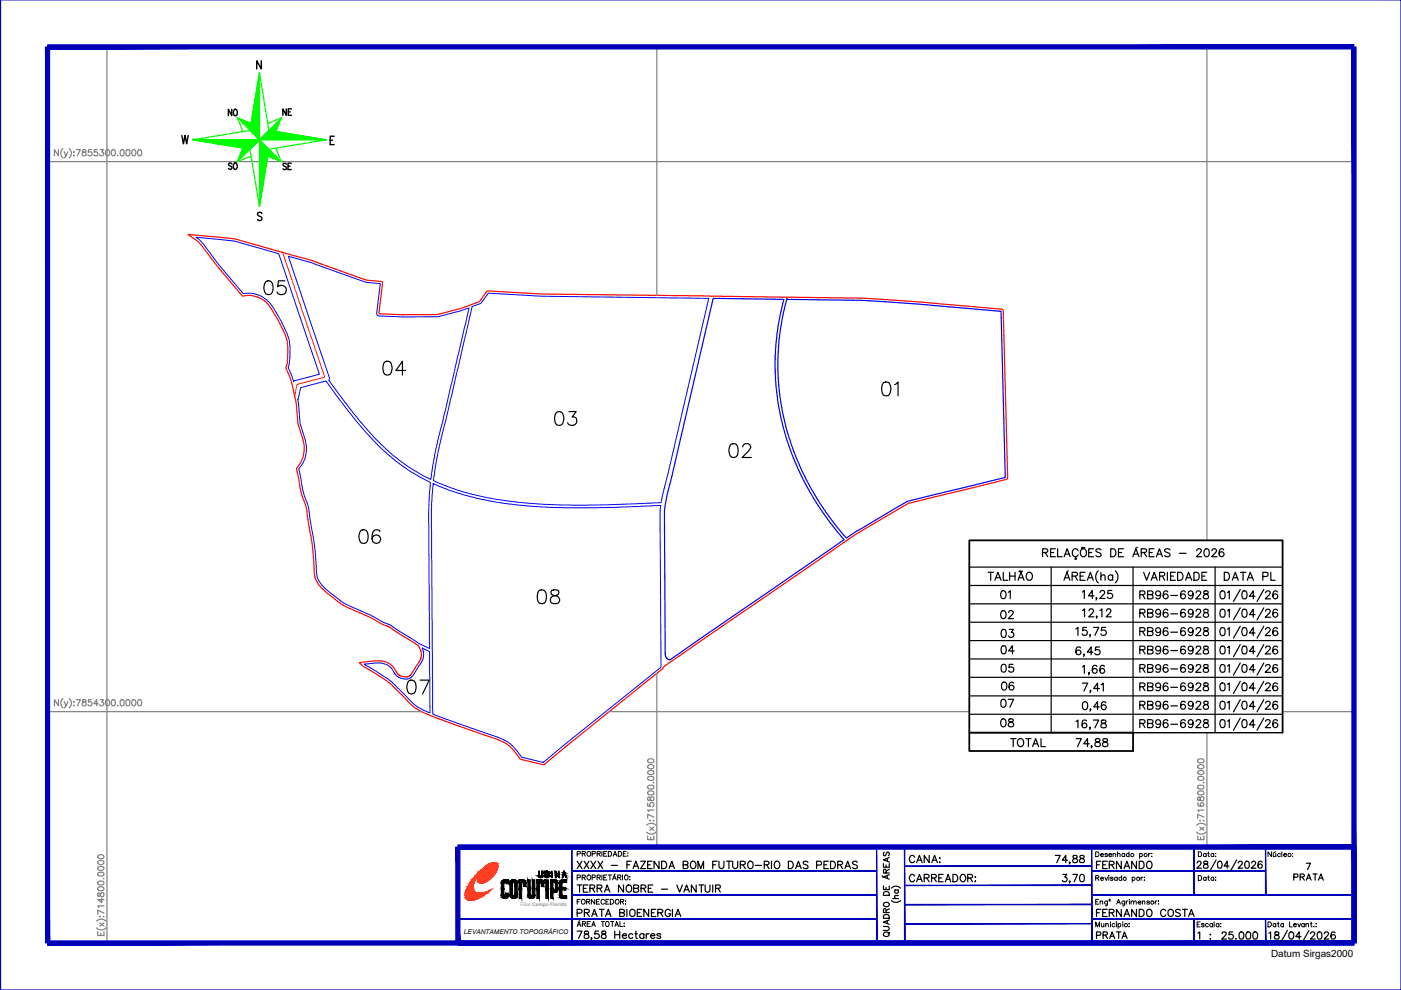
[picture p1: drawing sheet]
<svg xmlns="http://www.w3.org/2000/svg" width="297mm" height="210mm" viewBox="0 0 297 210" stroke-linecap="round" stroke-linejoin="round" font-family="sans-serif">
<defs><g id="words">
<g font-size="6.6">
<text x="55" y="63.9">05</text>
<text x="85.4" y="148.5">07</text>
</g>
<g font-size="6.2">
<text x="80.4" y="80.8">04</text>
<text x="185.9" y="85">01</text>
<text x="116.8" y="91.4">03</text>
<text x="153.8" y="98.1">02</text>
<text x="75.1" y="116.4">06</text>
<text x="112.9" y="129.1">08</text>
</g>
<g font-size="5.3">
<text x="208.5" y="124.2">TALHÃO</text>
<text x="213.4" y="159.8">TOTAL 74,88</text>
</g>
<g font-size="4.9">
<text x="258.6" y="124.2">DATA PL</text>
<text x="211.3" y="128.1">01</text>
<text x="211.3" y="132.3">02</text>
<text x="211.3" y="136.5">03</text>
<text x="240.9" y="140.1">RB96-6928</text>
<text x="240.9" y="143.9">RB96-6928</text>
<text x="211.3" y="147.5">06</text>
<text x="240.9" y="147.8">RB96-6928</text>
<text x="211.3" y="151.3">07</text>
<text x="240.9" y="151.7">RB96-6928</text>
<text x="240.9" y="155.6">RB96-6928</text>
<text x="231.4" y="185.6">FERNANDO</text>
</g>
<g font-size="4.4">
<text x="47.6" y="25.8">NO</text>
<text x="58.9" y="25.8">NE</text>
<text x="47.6" y="37">SO</text>
<text x="240.9" y="128.1">RB96-6928</text>
<text x="240.9" y="131.9">RB96-6928</text>
<text x="240.9" y="135.8">RB96-6928</text>
<text x="211.3" y="143.6">05</text>
<text x="211.3" y="139.7">04</text>
<text x="211.3" y="155.2">08</text>
<text x="191.9" y="184.2">CANA:</text>
<text x="191.9" y="188">CARREADOR:</text>
<text x="231.4" y="195.4">FERNANDO COSTA</text>
<text x="231.4" y="200.4">PRATA</text>
</g>
<g font-size="4">
<text x="59.3" y="37">SE</text>
<text x="273.4" y="187.7">PRATA</text>
</g>
<text font-size="2.1" x="269.5" y="203">Datum Sirgas2000</text>
<text font-size="1.4" x="98.4" y="198">LEVANTAMENTO TOPOGRÁFICO</text>
<text font-size="1" fill="#989898" x="110.3" y="192.1">Filial Campo Florido</text>
</g></defs>
<!-- layer: 011400xxxx008 -->
<path d="M91.8 102.5l3.1 1.3a78.2 78.2 0 0 0 26.5 3.9l8.7-.1 10-.4-.2 2.3 .3 31.9-20.5 16.5-4.5 3.8-4.6-1.2-2.1-2.5-1.8-1.2-14.9-5.4-.3-43.1z" fill="none" stroke="#00f" stroke-width=".21"/>
<!-- layer: 011400xxxx005 -->
<path d="M41.6 50.3l8.1 .8 9.4 2.7 8.6 25.5-5.4 1.5-1.2-2.9a12.4 12.4 0 0 0-1.7-10.2 9.5 9.5 0 0 0-4-4.9 5.5 5.5 0 0 0-3.8-.5l-5.5-6.5-2.9-4-.9-.9z" fill="none" stroke="#00f" stroke-width=".21"/>
<!-- layer: 011400xxxx004 -->
<path d="M61.2 54.4l4.7 1.2 11.8 4.3 2.9 .2-.7 6.3a.53 .53 0 0 0 .5 .6l4.9 .2h7.6l6.5-1.9-7 29.8-1.1 6.5a42.7 42.7 0 0 1-15-12.3l-6.6-8.6 .1-.6z" fill="none" stroke="#00f" stroke-width=".21"/>
<!-- layer: 011400xxxx003 -->
<path d="M100.1 65l1.8-.6 1.6-2.2 11.1 .6 35.7 .5-10.1 43.2-11.3 .5-7.5 .1-5.8-.2-6.4-.5a55.7 55.7 0 0 1-17.3-4.5l1.3-7.4z" fill="none" stroke="#00f" stroke-width=".21"/>
<!-- layer: 011400xxxx006 -->
<path d="M63.8 82.2l5.3-1.4 3.4 4.7 3.3 4.1a44.4 44.4 0 0 0 15.5 12.7l-.4 6.5 .2 28.7-2.4-1.1-5.9-3.8-2.1-1-2-1.1-5.9-2.7-3.6-2.8-1.3-1.4-.5-.9-.3-1-.4-5.7-1.2-8.1-1.2-3.4-.9-5a6.7 6.7 0 0 0 1.3-6.4 17.1 17.1 0 0 1-1.4-7.3l-.2-1.1z" fill="none" stroke="#00f" stroke-width=".21"/>
<!-- layer: 011400xxxx007 -->
<path d="M77.2 140.8l2.4-.2h1.1l1 .2 1.3 .9 1.2 1.7 1 .5 1.1 .1 1-.5 2.3-3.4 .2-1.6-.3-1.1 1.6 .7v11a2.93 2.93 0 0 1 0 2l-1.5-.6-1.4-.8-5.1-5.1z" fill="none" stroke="#00f" stroke-width=".21"/>
<!-- layer: 011400xxxx002 -->
<path d="M151.2 63.3l15 .2-1.2 5.7-.5 3.9-.2 3.4 .3 6.2 .5 3.7 .8 3.6 1 3.4 1 3 1.7 3.9 1.3 2.6 3.1 5.1 2.2 3.1 2.8 3.3-37 25.5-.7-.4-.3-.6-.1-31 .6-3.1z" fill="none" stroke="#00f" stroke-width=".25"/>
<!-- layer: 011400xxxx -->
<path d="M39.9 49.7l9.9 .9 16.3 4.6 11.7 4.2 3.3 .3-.8 6.7 .2 .1a114 114 0 0 0 12.4 .1l4.7-1.2 4-1.4 1.7-2.3 11.4 .6 52 .7a267.4 267.4 0 0 1 28.8 1.1l17.1 1.5 1 35.9-21 5.2-11 6.5-41 28.2v.3l-25.3 20.5-5-1.3-2.1-2.6-1.8-1.1-13.3-4.7-4.3-1.9-1.4-1-4.8-4.8-3.5-2.3-1.8-1-1.1-1 3.3-.4h1.2l1 .2 1.2 .6 1.7 2.2 1 .4h.7l.9-.5 1.6-2.6 .4-.7 .2-1.1-.7-1.7-6.3-4-1.3-.6-2.6-1.4-5.7-2.6-3.5-2.6-1.7-1.6-.7-1.3-.2-1-.5-6.1-1.1-7.5-.3-1.1-1-2.7-.9-5.1a6.2 6.2 0 0 0 1.3-6 17 17 0 0 1-1.3-7.4l-.2-1a22 22 0 0 0-2.1-6.9 11.9 11.9 0 0 0-1.6-10l-2.2-3.5a5.4 5.4 0 0 0-5.4-1.7l-5.6-6.7-3-4-.8-.9zM89.2 139.8h.1" fill="none" stroke="#f00" stroke-width=".25"/>
<!-- layer: 011400xxxx001 -->
<path d="M166.8 63.5h.1M166.8 63.5a266.6 266.6 0 0 1 28.7 1l16.7 1.5 .9 35.2-19.4 4.8a5.7 5.7 0 0 0-2.8 1.2l-11.5 6.9-2.2-2.6-2-2.8-3.4-5.4-2.9-6.1-1.6-4.3-1.4-5.6-.7-4.4-.3-4.4 .1-4.9 .7-5.4z" fill="none" stroke="#00f" stroke-width=".25"/>
<!-- layer: Rede de Energia -->
<g fill="none" stroke="#f00" stroke-width=".21">
<path d="M59.9 53.4l.1 .2M60 53.8l.1 .2M60.1 54.2l.2 .3M60.3 54.6l.1 .3M60.4 55l.1 .3M60.6 55.4v.3M60.7 55.9l.1 .2M60.9 56.2v.3M64.2 66.2l.2 .5M64.4 66.9l.1 .2M64.5 67.2l.1 .3M64.7 67.7l.1 .3"/>
<path d="M64.8 68.1l.1 .3M65 68.5l.1 .3M65.1 68.9l.1 .3M65.3 69.3v.3M65.4 69.7l.1 .3M65.5 70.2l.1 .2M65.7 70.6l.1 .2M65.8 71l.1 .3M65.9 71.4l.2 .3M66.1 71.8l.1 .3M66.2 72.2l.1 .3M66.4 72.7l.1 .2"/>
<path d="M66.5 73l.1 .3M66.7 73.5v.3M66.8 73.9l.1 .3M67 74.3v.3M67.1 74.7l.1 .3M67.2 75.1l.1 .3M67.4 75.5l.1 .3M67.5 76l.1 .2M67.6 76.4l.1 .2M67.8 76.8l.1 .3M67.9 77.2l.1 .3M68.1 77.6v.3"/>
<path d="M68.2 78l.1 .3M68.4 78.5v.2M68.5 78.8l.1 .3M68.6 79.3l.1 .3M68.8 79.7l.1 .2-.4 .1M62.5 84l-.1 .2M62.6 83.6l-.1 .3M62.6 83.2v.3M62.7 82.7v.3M62.8 82.3v.3M62.9 81.9v.2M63.3 81.4l-.3 .1-.1 .2"/>
<path d="M63.7 81.3l-.3 .1M64.2 81.2l-.3 .1M64.6 81.1l-.3 .1M65 81h-.3M65.4 80.9h-.3M65.9 80.7l-.3 .1M66.3 80.6l-.3 .1M66.7 80.5l-.3 .1M67.1 80.4l-.3 .1M67.5 80.3l-.2 .1M68 80.2l-.3 .1M68.4 80.1l-.3 .1"/>
</g>
<!-- layer: MALHA -->
<g fill="none" stroke="#808080" stroke-width=".25">
<path d="M22.7 10v189.9M139.3 10v52.6M255.9 10v104.6M10.1 34.3h276.9M12.4 31.7v1.3l-.9-1.3v1.3M13.3 31.5a1.32 1.32 0 0 0 0 2M13.6 32.2l.4 .8 .4-.8M14 33l-.4 .5M14.7 31.5a1.24 1.24 0 0 1 0 2M15.6 32.2h.1zM15.7 32.9v.1zM16.2 31.7h.8l-.6 1.3"/>
<path d="M17.6 31.8v.4l.5 .2 .2 .2a.44 .44 0 0 1-.4 .4 .44 .44 0 0 1-.5-.2l.1-.3 .6-.3 .1-.3a.44 .44 0 0 0-.6-.1zM19.4 31.7h-.6l-.1 .6a.45 .45 0 0 1 .7 0 .45 .45 0 0 1-.1 .6 .45 .45 0 0 1-.6-.1M20.6 31.7h-.6v.6a.46 .46 0 0 1 .7 0 .46 .46 0 0 1-.2 .7 .46 .46 0 0 1-.6-.2M21.2 31.7h.7l-.3 .5a.44 .44 0 0 1 .3 .7 .44 .44 0 0 1-.8-.1M22.5 31.8a.41 .41 0 0 1 .7 .2v.3a.53 .53 0 0 1-.5 .7 .87 .87 0 0 1-.2-1.2zM23.8 31.8a.4 .4 0 0 1 .6 .2l.1 .3a.53 .53 0 0 1-.5 .7 .83 .83 0 0 1-.2-1.2zM25 32.9v.1zM25.6 31.8a.41 .41 0 0 1 .7 .2v.3a.53 .53 0 0 1-.5 .7 .87 .87 0 0 1-.2-1.2zM26.9 31.8a.4 .4 0 0 1 .6 .2v.3a.53 .53 0 0 1-.4 .7 .83 .83 0 0 1-.2-1.2zM28.1 31.8a.37 .37 0 0 1 .6 .2l.1 .5-.2 .5a.65 .65 0 0 1-.7-.4 .65 .65 0 0 1 .2-.8zM29.4 31.8l.1-.1a.71 .71 0 0 1 .5 .6 .71 .71 0 0 1-.3 .7h-.3l-.2-.5zM10.1 150.9h79.3"/>
<path d="M12.4 148.4v1.3l-.9-1.3v1.3M13.3 148.1a1.36 1.36 0 0 0 0 2M13.6 148.8l.4 .9 .4-.9M14 149.7l-.4 .4M14.7 148.1a1.28 1.28 0 0 1 0 2M15.6 149.6h.1zM15.7 148.8v.1zM16.2 148.4h.8l-.6 1.3M17.6 148.4v.4l.3 .1a.39 .39 0 0 1 .4 .3 .39 .39 0 0 1-.3 .5l-.5-.2-.1-.3 .2-.3 .5-.1 .1-.3-.2-.1zM19.4 148.4h-.6l-.1 .5a.46 .46 0 0 1 .7 0 .46 .46 0 0 1-.1 .7 .46 .46 0 0 1-.6-.2M20.8 149.2h-.9l.6-.8v1.3M21.2 148.4h.7l-.3 .5a.43 .43 0 0 1 .2 .7 .43 .43 0 0 1-.7-.2"/>
<path d="M22.5 148.4h.3a.71 .71 0 0 1 .4 .6 .71 .71 0 0 1-.5 .7 .93 .93 0 0 1-.2-1.3zM23.8 148.4h.3a.74 .74 0 0 1 .4 .6 .74 .74 0 0 1-.5 .7l-.3-.3zM25 149.5h.1M25.6 148.4h.3a.71 .71 0 0 1 .4 .6 .71 .71 0 0 1-.5 .7 .93 .93 0 0 1-.2-1.3zM26.9 148.4h.3a.74 .74 0 0 1 .3 .6 .74 .74 0 0 1-.4 .7l-.4-.3zM28.1 148.4a.65 .65 0 0 1 .8 .5 .65 .65 0 0 1-.5 .8l-.3-.1-.2-.5zM29.4 148.4h.3a.71 .71 0 0 1 .3 .6 .71 .71 0 0 1-.5 .7l-.3-.3v-.3zM129.1 150.9h76.4M139.3 142.8v36.8M255.9 155.3v24.3M271.9 150.9h15.1M137.1 176.4a1.32 1.32 0 0 0 2 0"/>
<path d="M137.1 175a1.32 1.32 0 0 1 2 0M137.3 177.2v.8h1.3v-.8M137.3 170.3v.6l.6 .1a.46 .46 0 0 1 0-.7 .46 .46 0 0 1 .7 .1 .46 .46 0 0 1-.2 .6M137.4 169.1a.44 .44 0 0 0 .1 .6h.3l.2-.6 .2-.2a.44 .44 0 0 1 .4 .4 .44 .44 0 0 1-.2 .5l-.4-.2-.2-.5zM137.4 167.9l.5-.2a.53 .53 0 0 1 .7 .5 .72 .72 0 0 1-.7 .3 .72 .72 0 0 1-.6-.4zM137.4 166.6l.5-.1a.53 .53 0 0 1 .7 .4 .71 .71 0 0 1-.7 .4 .71 .71 0 0 1-.6-.5zM137.4 164.8l.5-.2a.53 .53 0 0 1 .7 .5 .71 .71 0 0 1-.7 .4 .71 .71 0 0 1-.6-.6zM137.4 163.5a.66 .66 0 0 1 .8-.2 .66 .66 0 0 1 .4 .8l-.5 .1-.5-.1-.3-.3zM137.4 162.3a.65 .65 0 0 1 .8-.2 .65 .65 0 0 1 .4 .7 .64 .64 0 0 1-.8 .3 .64 .64 0 0 1-.4-.8zM137.4 161.1l.5-.2a.53 .53 0 0 1 .7 .5 .74 .74 0 0 1-.7 .3 .74 .74 0 0 1-.6-.4zM137.8 175.4l.8 .6M137.8 173.9v.1z"/>
<path d="M138 177.5v.5M138.6 173.9v.1zM138.6 165.9v.1zM138.6 173.2l-1.3-.6v.9M138.6 171.8h-1.3l.3 .3M138.6 175.4l-.8 .6M253.7 176.4a1.36 1.36 0 0 0 2 0M253.7 175a1.36 1.36 0 0 1 2 0M253.9 177.2v.8h1.4v-.8M254 169.1v.6h.4l.1-.4a.39 .39 0 0 1 .3-.4 .39 .39 0 0 1 .5 .3l-.1 .5-.4 .1-.3-.2-.1-.5zM254 167.9l1-.2a.41 .41 0 0 1 .3 .4 .41 .41 0 0 1-.3 .4h-.3a.53 .53 0 0 1-.8-.4zM254 166.6l.5-.1a.59 .59 0 0 1 .8 .3 .71 .71 0 0 1-.7 .5 .71 .71 0 0 1-.7-.4z"/>
<path d="M254 164.8l.5-.2a.59 .59 0 0 1 .8 .3 .71 .71 0 0 1-.7 .6 .71 .71 0 0 1-.7-.4zM254 163.5a.65 .65 0 0 1 .8-.2 .65 .65 0 0 1 .4 .8l-.5 .1-.7-.1zM254 162.3a.64 .64 0 0 1 .8-.3 .64 .64 0 0 1 .4 .8 .65 .65 0 0 1-.8 .2 .65 .65 0 0 1-.4-.7zM254 161.1l1-.2a.41 .41 0 0 1 .3 .4 .41 .41 0 0 1-.3 .4h-.3a.53 .53 0 0 1-.8-.4zM254.1 170.2l-.1 .1a.65 .65 0 0 0 .5 .8 .65 .65 0 0 0 .8-.5 .4 .4 0 0 0-.4-.4 .4 .4 0 0 0-.4 .3 .4 .4 0 0 0 .3 .5M254.4 174h.1zM254.4 175.4l.9 .6M254.5 177.5v.5M255.2 173.9v.1zM255.2 165.9v.1zM255.3 173.2l-1.4-.6v.9M255.3 171.8h-1.4l.3 .3"/>
<path d="M255.3 175.4l-.9 .6M20.5 196.7a1.37 1.37 0 0 0 2 0M20.5 195.3a1.37 1.37 0 0 1 2 0M20.7 197.5v.8h1.3v-.8M20.8 189.4v.6h.2l.4-.7a.4 .4 0 0 1 .6 .2 .4 .4 0 0 1-.2 .5 .4 .4 0 0 1-.5-.2l-.1-.4zM20.8 188.2l1-.1a.41 .41 0 0 1 .2 .3 .41 .41 0 0 1-.2 .4l-.4 .1a.53 .53 0 0 1-.7-.5zM20.8 187l.5-.2a.59 .59 0 0 1 .7 .3 .71 .71 0 0 1-.6 .5 .71 .71 0 0 1-.7-.3zM20.8 185.1l1-.1a.41 .41 0 0 1 .2 .3 .41 .41 0 0 1-.2 .4l-.4 .1a.53 .53 0 0 1-.7-.5zM20.8 183.9l.5-.2a.59 .59 0 0 1 .7 .3 .71 .71 0 0 1-.6 .5 .71 .71 0 0 1-.7-.3zM20.8 182.6a.64 .64 0 0 1 .8-.2 .64 .64 0 0 1 .4 .7 .65 .65 0 0 1-.8 .3 .65 .65 0 0 1-.4-.8zM20.8 181.4a.64 .64 0 0 1 .8-.3 .64 .64 0 0 1 .4 .8 .65 .65 0 0 1-.8 .2 .65 .65 0 0 1-.4-.7zM21.2 194.3h.1z"/>
<path d="M21.2 195.7l.8 .7M21.4 197.8v.5M21.6 190.4v1l-.9-.7h1.3M22 194.3v.1zM21.9 186.3h.1M22 193.6l-1.3-.6v.8M22 192.1h-1.3l.3 .3M22 195.7l-.8 .7"/>
</g>
<!-- layer: SETA_NORTE -->
<g fill="none" stroke="#0f0" stroke-width=".25">
<path d="M55 15.6h.1M55 15.5v28.3M55 15.6v.1M55 15.8h-.1M55 15.9l-.1 .1M55 16l-.1 .1M55 16.1l-.2 .2M55 16.3l-.2 .1M55 16.4l-.2 .2M55 16.5l-.2 .2M55 16.7l-.2 .2M55 16.8l-.3 .2"/>
<path d="M55 16.9l-.3 .3M55 17l-.3 .3M55 17.2l-.3 .3M55 17.3l-.4 .3M55 17.4l-.4 .4M55 17.5l-.4 .4M55 17.7l-.4 .4M55 17.8l-.4 .4M55 17.9l-.5 .5M55 18l-.5 .5M55 18.2l-.5 .5M55 18.3l-.6 .6"/>
<path d="M55 18.4l-.6 .6M55 18.5l-.6 .6M55 18.6l-.6 .7M55 18.8l-.7 .6M55 18.9l-.7 .7M55 19l-.7 .7M55 19.1l-.7 .8M55 19.3l-.7 .7M55 19.4l-.8 .8M55 19.5l-.8 .8M55 19.7l-.8 .8M55 19.8l-.9 .8"/>
<path d="M55 19.9l-.9 .9M40.8 29.6l12.2-1.9 2-12.2 2 12.2 12.2 1.9-12.2 2-2 12.2-2-12.2zM40.8 29.6h28.4M40.9 29.6h.1M41 29.6h.1M41.1 29.6v.1M41.3 29.6l-.1 .1M41.4 29.6l-.1 .1M41.5 29.6l-.1 .1M41.6 29.6l-.1 .1M41.8 29.6l-.2 .2M41.9 29.6l-.2 .2"/>
<path d="M42 29.6l-.1 .2M42.1 29.6l-.2 .2M42.3 29.6l-.2 .3M42.4 29.6l-.2 .3M42.5 29.6l-.2 .3M42.7 29.6l-.3 .3M42.8 29.6l-.3 .3M42.9 29.6l-.3 .3M43 29.6l-.3 .3M43.1 29.6l-.3 .3M43.3 29.6l-.4 .4M43.4 29.6l-.4 .4"/>
<path d="M43.5 29.6l-.4 .4M43.6 29.6l-.3 .4M43.8 29.6l-.5 .5M43.9 29.6l-.4 .5M44 29.6l-.4 .5M44.1 29.6l-.4 .5M44.3 29.6l-.5 .5M44.4 29.6l-.5 .6M44.5 29.6l-.5 .6M44.6 29.6l-.5 .6M44.8 29.6l-.6 .6M44.9 29.6l-.6 .6"/>
<path d="M45 29.6l-.6 .6M45.2 29.6l-.7 .6M45.3 29.6l-.7 .7M45.4 29.6l-.7 .7M45.5 29.6l-.6 .7M45.7 29.6l-.7 .7M45.7 29.6l-.6 .7M45.9 29.6l-.7 .8M46 29.6l-.7 .8M46.1 29.6l-.7 .8M46.3 29.6l-.8 .8M46.4 29.6l-.8 .8"/>
<path d="M46.5 29.6l-.8 .9M46.6 29.6l-.8 .9M46.8 29.6l-.9 .9M46.9 29.6l-.9 .9M47 29.6l-.9 .9M47.1 29.6l-.8 .9M47.3 29.6l-1 .9M47.4 29.6l-.9 1M47.5 29.6l-.9 1M47.7 29.6l-1 1M47.8 29.6l-1 1M47.9 29.6l-1 1"/>
<path d="M48 29.6l-1 1.1M48.2 29.6l-1.1 1.1M48.3 29.6l-1.1 1.1M48.4 29.6l-1.1 1.1M48.5 29.6l-1.1 1.1M48.6 29.6l-1.1 1.1M48.8 29.6l-1.1 1.1M48.9 29.6l-1.2 1.2M49 29.6l-1.1 1.2M49.1 29.6l-1.1 1.2M49.3 29.6l-1.2 1.2M49.4 29.6l-1.2 1.2"/>
<path d="M49.5 29.6l-1.2 1.3M49.6 29.6l-1.2 1.3M49.8 29.6l-1.3 1.3M49.9 29.6l-1.3 1.3M50 29.6l-1.3 1.3M50.2 29.6l-1.4 1.4M50.3 29.6l-1.4 1.4M50.4 29.6l-1.3 1.4M50.5 29.6l-1.4 1.4M50.7 29.6l-1.4 1.4M50.8 29.6l-1.4 1.4M50.9 29.6l-1.4 1.4"/>
<path d="M51 29.6l-1.4 1.5M51.2 29.6l-1.5 1.5M51.3 29.6l-1.5 1.5M51.4 29.6l-1.5 1.5M51.5 29.6l-1.5 1.5M51.6 29.6l-1.5 1.6M51.8 29.6l-1.6 1.6M51.9 29.6l-1.6 1.6M52 29.6l-1.6 1.6M52.1 29.6l-1.6 1.7M52.3 29.6l-1.6 1.7M52.4 29.6l-1.6 1.7"/>
<path d="M52.5 29.6l-1.6 1.7M52.6 29.6l-1.6 1.7M52.8 29.6l-1.7 1.7M52.9 29.6l-1.7 1.7M53 29.6l-1.7 1.8M53.2 29.6l-1.8 1.8M53.2 33.1l-2.8 1.2M53.3 29.6l-1.8 1.8-1.1 2.9 4.6-4.7M53.4 29.6l-1.8 1.8M53.5 29.6l-1.8 1.8M53.7 29.6l-1.9 1.9M53.8 29.6l-1.9 1.9"/>
<path d="M53.9 29.6l-1.8 1.9M54 29.6l-1.8 1.9M54.2 29.6l-1.9 1.9M54.3 29.6l-1.9 2M54.4 29.6l-1.9 2M54.5 29.6l-1.9 2M54.6 29.6l-1.9 2M54.8 29.6l-2 2M55 29.6h.1M55 25.7l-2 2 2 1.9-2 2M55 29.6l2-1.9-2 1.9 2 2M55 24.4l-1.8 1.8-2.8-1.2 1.1 2.9"/>
<path d="M55 20.4l-1 1M55 20l-.9 .9M55 20.2l-.9 .9M55 20.3l-1 .9M55 20.5l-1 1M55 20.7l-1 1M55 20.8l-1 1M55 20.9l-1.1 1.1M55 21.1l-1.1 1M55 21.2l-1.1 1.1M55 21.3l-1.1 1.1M55 21.4l-1.2 1.2"/>
<path d="M55 21.5l-1.2 1.2M55 21.6l-1.2 1.3M55 21.8l-1.3 1.2M55 21.9l-1.3 1.3M55 22l-1.3 1.3M55 22.2l-1.3 1.3M55 22.3l-1.3 1.3M55 22.4l-1.4 1.4M55 22.5l-1.4 1.4M55 22.7l-1.4 1.4M55 22.8l-1.4 1.4M55 22.9l-1.5 1.5"/>
<path d="M55 23l-1.5 1.5M55 23.2l-1.5 1.5M55 23.3l-1.5 1.5M55 23.4l-1.5 1.6M55 23.6l-1.6 1.5M55 23.7l-1.6 1.6M55 23.8l-1.6 1.6M55 23.9l-1.7 1.7M55 24l-1.7 1.7M55 24.1l-1.7 1.8M55 24.3l-1.7 1.7M55 24.5l-1.8 1.8"/>
<path d="M55 24.7l-1.8 1.8M55 24.8l-1.8 1.8M55 24.9l-1.8 1.9M55 25l-1.9 1.9M55 25.2l-1.9 1.9M55 25.3l-1.9 1.9M55 25.4l-2 2M55 25.5l-2 2M55 25.8l-1.9 1.9M55 25.9l-1.8 1.9M55 26l-1.8 1.8M55 26.2l-1.8 1.7"/>
<path d="M55 26.3l-1.7 1.7M55 26.4l-1.6 1.6M55 26.6l-1.5 1.5M55 26.7l-1.5 1.5M55 26.8l-1.4 1.4M55 26.9l-1.4 1.4M55 27l-1.3 1.3M55 27.1l-1.3 1.3M55 27.3l-1.2 1.2M55 27.4l-1.1 1.1M55 27.5l-1 1.1M55 27.7l-1 .9"/>
<path d="M55 27.8l-.9 .9M55 27.9l-.9 .9M55 28l-.8 .8M55 28.2l-.7 .7M55 28.3l-.7 .7M55 28.4l-.6 .6M55 28.5l-.5 .6M55 28.7l-.5 .4M55 28.8l-.4 .4M55 28.9l-.4 .4M55 29.1l-.3 .3M55 29.2l-.2 .2"/>
<path d="M55 29.3l-.2 .2M55 29.4l-.1 .1M55 29.6l-2.1 2M55.1 29.7l-.1 .1M55.1 29.8l-.1 .1M55.2 29.9l-.2 .1M55.3 29.9l-.3 .3M55.3 30l-.3 .3M55.4 30l-.4 .4M55.4 30.1l-.4 .4M55.5 30.2l-.5 .5M55.6 30.2l-.6 .6"/>
<path d="M55.7 39.9l-.7 .7M55.7 39.8l-.7 .6M55.7 30.3l-.7 .6M55.7 39.6l-.7 .7M55.7 39.5l-.7 .7M55.7 30.3l-.7 .7M55.7 39.3l-.7 .8M55.8 39.2l-.8 .7M55.8 39l-.8 .8M55.8 30.4l-.8 .8M55.8 38.9l-.8 .8M55.8 38.7l-.8 .9"/>
<path d="M55.8 30.5l-.8 .8M55.9 38.6l-.9 .8M55.9 38.4l-.9 .9M55.9 38.3l-.9 .9M55.9 30.5l-.9 .9M56 38.1l-1 .9M56 37.9l-1 1M56 30.6l-1 1M56 37.8l-1 1M56 37.6l-1 1.1M56 37.5l-1 1M56 30.7l-1 1"/>
<path d="M56.1 37.4l-1.1 1M56.1 37.2l-1.1 1.1M56.1 30.7l-1.1 1.1M56.1 37.1l-1.1 1.1M56.1 36.9l-1.1 1.1M56.1 30.8l-1.1 1.1M56.2 36.8l-1.2 1.1M56.2 36.6l-1.2 1.2M56.2 36.5l-1.2 1.2M56.2 30.8l-1.2 1.3M56.2 36.3l-1.2 1.3M56.2 36.2l-1.2 1.2"/>
<path d="M56.2 30.9l-1.2 1.3M56.3 36l-1.3 1.3M56.3 35.9l-1.3 1.3M56.3 35.7l-1.3 1.4M56.3 31l-1.3 1.3M56.4 35.6l-1.4 1.3M56.4 35.4l-1.4 1.4M56.4 31l-1.4 1.4M56.4 35.3l-1.4 1.4M56.4 35.1l-1.4 1.4M56.5 35l-1.5 1.4M56.5 34.8l-1.5 1.5"/>
<path d="M56.5 31.1l-1.5 1.4M56.5 34.7l-1.5 1.5M56.5 31.2l-1.5 1.5M56.5 34.5l-1.5 1.5M56.5 34.4l-1.5 1.5M56.6 34.2l-1.6 1.6M56.6 34.1l-1.6 1.6M56.6 31.2l-1.6 1.6M56.6 33.9l-1.6 1.6M56.6 31.3l-1.6 1.6M56.7 33.8l-1.7 1.6M56.7 33.6l-1.7 1.7"/>
<path d="M56.7 33.5l-1.7 1.7M56.7 33.3l-1.7 1.8M56.7 31.3l-1.7 1.7M56.8 26.2l2.8-1.2-1.1 2.9M56.8 33.2l-1.8 1.7M56.8 33l-1.8 1.8M56.8 31.4l-1.8 1.8M56.8 32.9l-1.8 1.8M56.8 32.7l-1.8 1.9M56.8 32.6l-1.8 1.8M56.8 31.5l-1.8 1.8M56.9 32.4l-1.9 1.9"/>
<path d="M56.9 32.3l-1.9 1.9M56.9 31.5l-1.9 1.9M56.9 32.1l-1.9 2M57 32l-2 1.9M57 31.8l-2 2M57 31.6l-2 1.9M57 31.7l-2 2M57.1 27.7l-2 1.9M57.2 27.7l-1.9 1.9M57.3 27.7l-1.9 1.9M57.5 27.7l-2 1.9M57.6 27.7l-1.9 1.9"/>
<path d="M57.7 27.7l-1.9 1.9M57.8 27.8l-1.9 1.8M57.9 27.8l-1.9 1.8M58 27.8l-1.8 1.8M58.1 27.8l-1.8 1.8M58.2 27.8l-1.8 1.8M58.3 27.9l-1.8 1.7M58.4 27.9l-1.7 1.7M58.5 31.4l1.1 2.9-2.8-1.2M58.5 27.9l-1.7 1.7M58.6 27.9l-1.7 1.7M58.7 27.9l-1.7 1.7"/>
<path d="M58.9 28l-1.8 1.6M59 28l-1.7 1.6M59.1 28l-1.7 1.6M59.2 28l-1.7 1.6M59.3 28l-1.7 1.6M59.4 28l-1.6 1.6M59.5 28l-1.6 1.6M59.6 28.1l-1.6 1.5M59.7 28.1l-1.5 1.5M59.8 28.1l-1.5 1.5M59.9 28.1l-1.5 1.5M60 28.1l-1.5 1.5"/>
<path d="M60.1 28.2l-1.4 1.4M60.3 28.2l-1.5 1.4M60.4 28.2l-1.5 1.4M60.5 28.2l-1.5 1.4M60.6 28.2l-1.4 1.4M60.7 28.3l-1.4 1.3M60.8 28.3l-1.4 1.3M60.9 28.3l-1.4 1.3M61 28.3l-1.3 1.3M61.1 28.3l-1.3 1.3M61.2 28.3l-1.3 1.3M61.3 28.3l-1.3 1.3"/>
<path d="M61.4 28.4l-1.3 1.2M61.5 28.4l-1.2 1.2M61.7 28.4l-1.3 1.2M61.8 28.4l-1.3 1.2M61.9 28.4l-1.3 1.2M62 28.5l-1.2 1.1M62.1 28.5l-1.2 1.1M62.2 28.5l-1.2 1.1M62.3 28.5l-1.1 1.1M62.4 28.5l-1.1 1.1M62.5 28.5l-1.1 1.1M62.6 28.5l-1.1 1.1"/>
<path d="M62.7 28.6l-1 1M62.8 28.6l-1 1M62.9 28.6l-1 1M63 28.6l-1 1M63.1 28.6l-.9 1M63.3 28.7l-1 .9M63.4 28.7l-1 .9M63.5 28.7l-.9 .9M63.6 28.7l-1 .9M63.7 28.8l-.9 .8M63.8 28.8l-.9 .8M63.9 28.8l-.9 .8"/>
<path d="M64 28.8l-.9 .8M64.1 28.8l-.8 .8M64.2 28.8l-.8 .8M64.3 28.8l-.8 .8M64.4 28.8l-.7 .8M64.5 28.9l-.7 .7M64.7 28.9l-.8 .7M64.8 28.9l-.8 .7M64.9 28.9l-.7 .7M65 29l-.7 .6M65.1 29l-.7 .6M65.2 29l-.7 .6"/>
<path d="M65.3 29l-.6 .6M65.4 29l-.6 .6M65.5 29.1l-.6 .5M65.6 29.1l-.5 .5M65.7 29.1l-.5 .5M65.8 29.1l-.5 .5M65.9 29.1l-.5 .5M66.1 29.1l-.6 .5M66.2 29.1l-.6 .5M66.3 29.2l-.5 .4M66.4 29.2l-.5 .4M66.5 29.2l-.5 .4"/>
<path d="M66.6 29.2l-.4 .4M66.7 29.2l-.4 .4M66.8 29.3l-.4 .3M66.9 29.3l-.4 .3M67 29.3l-.3 .3M67.1 29.3l-.3 .3M67.2 29.3l-.3 .3M67.3 29.4l-.3 .2M67.5 29.4l-.3 .2M67.5 29.4l-.2 .2M67.7 29.4l-.3 .2M67.8 29.4l-.3 .2"/>
<path d="M67.9 29.4l-.2 .2M68 29.4l-.2 .2M68.1 29.5l-.2 .1M68.2 29.5l-.1 .1M68.3 29.5l-.1 .1M68.4 29.5l-.1 .1M68.5 29.5l-.1 .1M68.6 29.6h-.1M68.7 29.6h.1M68.9 29.6h-.1M68.9 29.6h.1M69.1 29.6h-.1"/>
<path d="M55 43.7h.1M55.1 43.5l-.1 .1M55.1 43.4h-.1M55.1 43.2l-.1 .1M55.1 43.1l-.1 .1M55.1 42.9l-.1 .2M55.2 42.8l-.2 .1M55.2 42.6l-.2 .2M55.2 42.5l-.2 .2M55.2 42.3l-.2 .3M55.3 42.2l-.3 .2M55.3 42l-.3 .3"/>
<path d="M55.3 41.8l-.3 .4M55.4 41.7l-.4 .4M55.4 41.5l-.4 .4M55.4 41.4l-.4 .4M55.4 41.2l-.4 .5M55.4 41.1l-.4 .4M55.5 41l-.5 .4M55.5 40.8l-.5 .5M55.5 40.7l-.5 .5M55.5 40.5l-.5 .5M55.6 40.4l-.6 .5M55.6 40.2l-.6 .6"/>
<path d="M55.6 40.1l-.6 .6"/>
</g>
<path d="M55.4 12.9v1.7l-1-1.7v1.7M38.6 28.7l.3 1.8 .3-1.8 .4 1.8 .3-1.8M70 29.7h.5M70.9 28.9h-.9v1.8h.9M55.5 45.3a.46 .46 0 0 0-.6-.3 .46 .46 0 0 0-.2 .6l.8 .5v.4l-.3 .3-.6-.3" fill="none" stroke="#000" stroke-width=".3"/>
<g fill="#0f0" stroke="#0f0" stroke-width=".21">
<path d="M51.5 31.4l1.5 .2h-1.6z"/>
<path d="M51.4 31.6l-1 2.7zM51.4 31.6h1.6l-2.6 2.7z"/>
<path d="M57 31.6l1.5 1.5h-1.7zM56.8 33.1l2.8 1.2-1.1-1.2z"/>
<path d="M59.6 25l-1 2.7h-1.6zM57 27.7l1.5 .2 .1-.2z"/>
<path d="M50.4 25l2.8 1.2h-1.7zM51.5 26.2l1.5 1.5 .2-1.5z"/>
</g>
<!-- layer: MARGEM -->
<path d="M.1 0h296.9v209.9h-296.9z" fill="none" stroke="#0000b8" stroke-width=".25"/>
<g fill="#0000b8" stroke="#0000b8" stroke-width=".21">
<path d="M9.6 10l.9 189.9v-189.9zM9.6 10l.9 189.9h-.9z"/>
<path d="M10.1 199.5v.9l276.9-.9zM10.1 200.4l276.9-.9v.9z"/>
<path d="M286.6 10v189.9h.9zM286.6 10h.9v189.9z"/>
<path d="M10.1 10.4h276.9v-.9zM10.1 9.5h276.9l-276.9 .9z"/>
<path d="M185.8 179.6l.1 20.1zM185.8 179.6l.1 20.1z"/>
<path d="M97.1 194.8h88.8zM97.1 194.9l88.8-.1z"/>
<path d="M231.5 194.8h55.5zM231.5 194.9l55.5-.1z"/>
<path d="M121.2 189.7h64.7zM121.2 189.8l64.7-.1z"/>
<path d="M231.5 189.7h55.6zM231.5 189.8l55.6-.1z"/>
<path d="M121.2 184.6h64.7zM121.2 184.7l64.7-.1z"/>
<path d="M121.2 179.6l.1 20.3zM121.2 179.6l.1 20.3z"/>
<path d="M191.8 179.6v20.1zM191.8 179.6v20.1z"/>
<path d="M231.4 179.6l.1 20.1zM231.4 179.6l.1 20.1z"/>
<path d="M253.1 194.8l.1 5.1v-5.1zM253.1 194.8l.1 5.1h-.1z"/>
<path d="M268.3 194.8l.1 5.1zM268.3 194.8l.1 5.1z"/>
<path d="M231.5 184.6h36.8zM231.5 184.7l36.8-.1z"/>
<path d="M268.3 179.6l.1 10.2zM268.3 179.6l.1 10.2z"/>
<path d="M253.1 179.6v10.2h.1zM253.1 179.6h.1v10.2z"/>
<path d="M191.8 183.6h39.7zM191.8 183.7l39.7-.1z"/>
<path d="M191.8 187.7h39.7zM191.8 187.8l39.7-.1z"/>
<path d="M191.8 191.7h39.7zM191.8 191.8l39.7-.1z"/>
<path d="M191.8 195.8h39.7zM191.8 195.9l39.7-.1z"/>
<path d="M286.6 179.6l.9 20.3v-20.3zM286.6 179.6l.9 20.3h-.9z"/>
<path d="M97.1 200.4h189.9v-.9zM97.1 199.5h189.9l-189.9 .9z"/>
<path d="M96.6 179.6v20.3h.9zM96.6 179.6h.9v20.3z"/>
<path d="M97.1 179.1v1l189.9-1zM97.1 180.1l189.9-1v1z"/>
</g>
<g fill="#000" stroke="#000" stroke-width=".21">
<path d="M110.9 187.1h.6zM114.6 187.1h.7zM114.7 185.9h.3zM115.6 184.8h.7zM115.8 184.8h.3zM117.5 187h.7zM117.6 187.1h.6zM117.6 188.7h.6zM117.7 187.1h.6zM117.7 187.2h.6zM118.6 189.9h.6zM118.6 187.1h.6z"/>
<path d="M106.3 189.7h.5zM106.3 189.7h.5z"/>
<path d="M106.3 189.9h.6zM106.3 189.9h.6z"/>
<path d="M106.3 188.4l.5 1.3v-1.3zM106.3 188.4l.5 1.3h-.5z"/>
<path d="M106.3 189.7l.5 .1zM106.3 189.7l.5 .1z"/>
<path d="M106.3 189.8h.5zM106.3 189.8h.5z"/>
<path d="M106.3 189.8h.5zM106.3 189.8h.5z"/>
<path d="M106.3 189.8l.6 .1zM106.3 189.8l.6 .1z"/>
<path d="M106.3 187.2l.5 .1zM106.3 187.2l.5 .1z"/>
<path d="M106.3 187.3h.5zM106.3 187.3h.5z"/>
<path d="M106.3 187.3l.5 1.1v-1.1zM106.3 187.3l.5 1.1h-.5z"/>
<path d="M106.3 189.9h.6zM106.3 189.9h.6z"/>
<path d="M106.3 187.1l.6 .1zM106.3 187.1l.6 .1z"/>
<path d="M106.3 187.2h.6zM106.3 187.2h.5z"/>
<path d="M106.3 187.1h.6zM106.3 187.1h.7z"/>
<path d="M106.3 187.1h.6zM106.3 187.1h.6zM106.3 187.1h.6zM106.3 187.1h.6z"/>
<path d="M106.3 189.9h.7zM106.3 189.9h.7z"/>
<path d="M106.3 189.9h.7zM106.3 189.9h.7z"/>
<path d="M106.3 189.9l.7 .1zM106.3 189.9l.7 .1z"/>
<path d="M106.3 187.1h.7zM106.3 187.1h.7z"/>
<path d="M106.3 187.1h.7zM106.3 187.1h.7z"/>
<path d="M107.2 189.9h.6zM107.2 189.9h.6z"/>
<path d="M107.3 189.7h.5zM107.3 189.7h.5z"/>
<path d="M106.8 190.5h.5zM106.8 190.5h.3z"/>
<path d="M106.7 190.4h.7zM106.7 190.4l.6 .1z"/>
<path d="M106.6 190.3h.9zM106.6 190.3l.8 .1z"/>
<path d="M106.5 190.3h1.1zM106.5 190.3h1z"/>
<path d="M106.4 190.1l1.2 .2 .1-.2zM106.4 190.1l1.2 .2h-1.1z"/>
<path d="M107.1 189.9h.7zM107.1 189.9h.7z"/>
<path d="M107.1 189.9l.7 .1zM107 190h.8z"/>
<path d="M106.3 190h1.5zM106.3 190h1.5z"/>
<path d="M106.3 190l1.4 .1 .1-.1zM106.3 190l1.4 .1h-1.3z"/>
<path d="M107.3 189.4l.5 .3v-.3zM107.3 189.4l.5 .3h-.5z"/>
<path d="M107.3 189.7l.5 .1zM107.3 189.7l.5 .1z"/>
<path d="M107.3 189.8h.5zM107.3 189.8h.5z"/>
<path d="M107.3 189.8h.5zM107.3 189.8h.5z"/>
<path d="M107.2 189.8l.6 .1zM107.2 189.8l.6 .1z"/>
<path d="M107.2 189.9h.6zM107.2 189.9h.6z"/>
<path d="M107.2 189.9h.6zM107.1 189.9h.7z"/>
<path d="M107 186.5h.8zM106.9 186.5h.9z"/>
<path d="M106.9 186.5l.9 .1zM106.8 186.6h1z"/>
<path d="M106.8 186.6l1 .1zM106.6 186.7h1.2z"/>
<path d="M106.6 186.7h1.2zM106.5 186.7h1.3z"/>
<path d="M106.5 186.7l1.3 .2v-.2zM106.5 186.7l1.3 .2h-1.4z"/>
<path d="M106.4 186.9l1.4 .1v-.1zM106.4 186.9l1.4 .1h-1.5z"/>
<path d="M106.3 187l1.5 .1zM106.3 187l1.5 .1z"/>
<path d="M107.3 187.1l.5 .3v-.3zM107.3 187.1l.5 .3h-.5z"/>
<path d="M108.1 189.7h.6zM108.1 189.7h.6z"/>
<path d="M108.1 187.1h.6zM108.1 187.1h.6zM108.1 187.1h.6zM108.1 187.1h.6z"/>
<path d="M108.1 187.3h.6zM108.1 187.3h.6zM108.1 187.3h.6zM108.1 187.3h.6z"/>
<path d="M108.1 187.3l.6 2.4v-2.4zM108.1 187.3l.6 2.4h-.6z"/>
<path d="M108.1 189.7l.6 .1zM108.1 189.7l.6 .1z"/>
<path d="M108.1 189.8h.6zM108.1 189.8h.6z"/>
<path d="M108.1 187.2h.6zM108.1 187.2h.6z"/>
<path d="M108.1 187.2h.6zM108.1 187.2l.6 .1z"/>
<path d="M108.1 189.8h.6zM108.1 189.8h.6z"/>
<path d="M108.1 189.8l.6 .1zM108.1 189.8l.6 .1z"/>
<path d="M108.1 187.1h.6zM108.1 187.1l.6 .1z"/>
<path d="M108.1 189.9h.6zM108.1 189.9h.6z"/>
<path d="M108.1 189.9h.6zM108.1 189.9h.6z"/>
<path d="M108.1 187.1h.7zM108.1 187.1h.7z"/>
<path d="M108.1 187.1h.7zM108.1 187.1h.6z"/>
<path d="M108.1 189.9h.7zM108.1 189.9h.7z"/>
<path d="M108.1 187.1h.7zM108.1 187.1h.8z"/>
<path d="M108.1 189.9h.7zM108.1 189.9h.7z"/>
<path d="M108.1 189.9l.8 .1zM108.1 189.9l.8 .1z"/>
<path d="M108.9 186.5h.1zM108.7 186.5h.3zM108.7 186.5h.3zM108.7 186.5h.3z"/>
<path d="M108.7 186.5l.5 .1zM108.6 186.6h.6zM108.6 186.6h.6zM108.6 186.6h.6z"/>
<path d="M109 187.1h.6zM109 187.1h.6z"/>
<path d="M108.7 190.5h.4zM108.7 190.5h.3z"/>
<path d="M109.1 189.7h.6zM109.1 189.7h.6z"/>
<path d="M108.6 186.6h.7zM108.5 186.6h.8z"/>
<path d="M108.5 190.4h.7zM108.5 190.4l.6 .1z"/>
<path d="M108.5 186.6l.8 .1zM108.5 186.6l.8 .1z"/>
<path d="M108.4 186.7h1zM108.4 186.7h1z"/>
<path d="M108.4 190.3h.9zM108.4 190.3l.8 .1z"/>
<path d="M108.4 186.7h1zM108.4 186.7h1z"/>
<path d="M108.4 186.7l1.1 .1zM108.4 186.7l1.1 .1h-1.2z"/>
<path d="M108.3 190.3h1.2zM108.3 190.3h1z"/>
<path d="M108.3 186.8l1.2 .1zM108.3 186.8l1.2 .1z"/>
<path d="M108.2 186.9h1.4zM108.2 186.9h1.4z"/>
<path d="M108.2 190.1l1.3 .2v-.2zM108.2 190.1l1.3 .2h-1.2z"/>
<path d="M108.2 186.9l1.4 .1zM108.2 186.9l1.4 .1z"/>
<path d="M108.2 187l1.4 .1zM108.2 187l1.4 .1zM108.1 187.1h1.5zM108.1 187.1h1.5z"/>
<path d="M108.9 187.1h.7zM108.9 187.1h.7z"/>
<path d="M109 187.1h.6zM109 187.1h.6z"/>
<path d="M109 187.1h.6zM109 187.1h.6z"/>
<path d="M109 187.1l.6 .1zM109 187.1l.6 .1z"/>
<path d="M109.1 187.2h.6zM109.1 187.2h.6zM109.1 187.2h.6zM109.1 187.2h.6z"/>
<path d="M109.1 189.8l.5 .1zM109.1 189.8l.5 .1z"/>
<path d="M109.1 189.9h.5zM109 189.9h.6z"/>
<path d="M109 189.9h.6zM109 189.9h.6z"/>
<path d="M109 189.9h.6zM109 189.9h.6z"/>
<path d="M109 189.9h.6zM109 189.9h.6z"/>
<path d="M109 189.9l.6 .1zM109 189.9l.6 .1z"/>
<path d="M108.1 190h1.5zM108.1 190h1.5z"/>
<path d="M108.1 190l1.4 .1 .1-.1zM108.1 190l1.4 .1h-1.3z"/>
<path d="M109.1 187.2l.6 .1zM109.1 187.2l.6 .1z"/>
<path d="M109.1 187.3h.6zM109.1 187.3h.6z"/>
<path d="M109.1 187.3h.6zM109.1 187.3h.6z"/>
<path d="M109.1 187.3l.6 2.4v-2.4zM109.1 187.3l.6 2.4h-.6z"/>
<path d="M109.1 189.7h.6zM109.1 189.7h.6z"/>
<path d="M109.1 189.7l.6 .1zM109.1 189.7l.6 .1z"/>
<path d="M109.1 189.8h.6zM109.1 189.8h.6z"/>
<path d="M109.1 189.8h.6zM109.1 189.8h.5z"/>
<path d="M110.1 187.1l.5 1.3v-1.3zM110.1 187.1l.5 1.3h-.5z"/>
<path d="M110.1 188.4l.5 2.1v-2.1zM110.1 188.4l.5 2.1h-.5z"/>
<path d="M110.8 187.1h.7zM110.9 187.1h.6zM110.9 187.1h.6z"/>
<path d="M110.1 186.5h.8zM110.1 186.5h.8z"/>
<path d="M110.1 186.5l.9 .1zM110.1 186.5l.9 .1z"/>
<path d="M110.1 186.6h1.1zM110.1 186.6h1.1z"/>
<path d="M110.1 186.6l1.2 .1zM110.1 186.6l1.2 .1z"/>
<path d="M110.1 186.7l1.3 .1-.1-.1zM110.1 186.7l1.3 .1h-1.3z"/>
<path d="M110.1 186.8l1.3 .1zM110.1 186.8l1.3 .1z"/>
<path d="M110.1 186.9l1.4 .2-.1-.2zM110.1 186.9l1.4 .2h-1.4zM110.1 187.1h1.4zM110.1 187.1h1.4z"/>
<path d="M110.8 187.1h.7zM110.8 187.1h.7zM110.8 187.1h.7z"/>
<path d="M110.9 187.1h.6zM110.9 187.1h.6zM110.9 187.1h.6z"/>
<path d="M110.9 187.1l.6 .1zM110.9 187.1l.6 .1z"/>
<path d="M110.9 187.2h.6zM110.9 187.2h.6zM111 187.2h.5zM111 187.2h.5z"/>
<path d="M111 187.2l.5 .1zM111 187.2l.5 .1z"/>
<path d="M111 187.3h.5zM111 187.3h.5z"/>
<path d="M111 187.3h.5zM111 187.3h.5z"/>
<path d="M111 187.3l.5 .7v-.7zM111 187.3l.5 .7h-.5z"/>
<path d="M111.9 189.8h.6zM111.9 189.8h.6z"/>
<path d="M111.9 189.9h.6zM111.9 189.9h.6z"/>
<path d="M111.9 186.5l.5 1.9v-1.9zM111.9 186.5l.5 1.9h-.5z"/>
<path d="M111.9 188.4l.5 1.4v-1.4zM111.9 188.4l.5 1.4h-.5z"/>
<path d="M111.9 189.8h.6zM111.9 189.8h.6z"/>
<path d="M111.9 189.8h.6zM111.9 189.8h.6z"/>
<path d="M111.9 189.8l.6 .1zM111.9 189.8l.6 .1z"/>
<path d="M111.9 189.9h.6zM111.9 189.9h.6z"/>
<path d="M111.9 189.9h.7zM111.9 189.9h.7z"/>
<path d="M111.9 189.9h.7zM111.9 189.9h.7z"/>
<path d="M111.9 189.9l.7 .1zM111.9 189.9l.7 .1z"/>
<path d="M112.8 189.9h.6zM112.8 189.9h.6z"/>
<path d="M112.4 190.5h.4zM112.4 190.5h.3z"/>
<path d="M112.3 190.4h.7zM112.3 190.4l.5 .1z"/>
<path d="M112.2 190.3h.9zM112.2 190.3l.8 .1z"/>
<path d="M112.1 190.3h1.1zM112.1 190.3h1z"/>
<path d="M112 190.1l1.2 .2 .1-.2zM112 190.1l1.2 .2h-1.1z"/>
<path d="M112.8 189.9h.6zM112.8 189.9h.6z"/>
<path d="M112.8 189.9h.6zM112.7 189.9h.7z"/>
<path d="M112.7 189.9h.7zM112.7 189.9h.7z"/>
<path d="M112.7 189.9l.7 .1zM112.7 189.9l.7 .1z"/>
<path d="M111.9 190h1.5zM111.9 190h1.5z"/>
<path d="M112 190l1.3 .1 .1-.1zM112 190l1.3 .1h-1.3z"/>
<path d="M112.8 188.4l.6 1.4v-1.4zM112.8 188.4l.6 1.4h-.6z"/>
<path d="M112.8 189.8h.6zM112.8 189.8h.6z"/>
<path d="M112.8 189.8h.6zM112.8 189.8h.6z"/>
<path d="M112.8 189.8h.6zM112.8 189.8h.6z"/>
<path d="M112.8 189.8h.6zM112.8 189.8l.6 .1z"/>
<path d="M112.8 186.5l.6 1.9v-1.9zM112.8 186.5l.6 1.9h-.6z"/>
<path d="M114.2 185.8h.2zM114.2 185.8h.2z"/>
<path d="M114.2 185.9h.3zM114.2 185.9h.3z"/>
<path d="M114.2 184.7l.1 1v-1zM114.2 184.7l.1 1h-.1z"/>
<path d="M114.2 185.7h.1zM114.2 185.7h.1z"/>
<path d="M114.2 185.7h.2zM114.2 185.7h.2z"/>
<path d="M114.2 185.7l.2 .1zM114.2 185.7l.2 .1z"/>
<path d="M114.2 185.8h.2zM114.2 185.8h.2z"/>
<path d="M114.2 185.8l.2 .1zM114.2 185.8l.2 .1z"/>
<path d="M113.8 187.1l.6 1.3v-1.3zM113.8 187.1l.6 1.3h-.6z"/>
<path d="M113.8 188.4l.6 2.1v-2.1zM113.8 188.4l.6 2.1h-.6z"/>
<path d="M114.2 185.9h.3zM114.2 185.9h.3z"/>
<path d="M114.2 185.9h.3zM114.2 185.9h.3z"/>
<path d="M114.2 185.9h.3zM114.2 185.9h.3z"/>
<path d="M114.2 185.9h.4zM114.2 185.9h.4z"/>
<path d="M113.8 186.5h.9zM113.8 186.5h.9z"/>
<path d="M113.8 186.5l1 .1zM113.8 186.5l1 .1z"/>
<path d="M114.5 186.1h.2zM114.5 186.1h.2z"/>
<path d="M114.8 185.9h.2zM114.8 185.9h.2z"/>
<path d="M114.4 186h.4zM114.4 186l.3 .1z"/>
<path d="M114.8 185.8h.2zM114.8 185.8h.2z"/>
<path d="M114.4 186h.4zM114.4 186h.4z"/>
<path d="M113.8 186.6h1.2zM113.8 186.6h1.2z"/>
<path d="M114.9 185.7h.1zM114.9 185.7h.1z"/>
<path d="M114.3 186h.6zM114.3 186h.5z"/>
<path d="M114.8 185.9h.2zM114.8 185.9h.2z"/>
<path d="M114.8 185.9h.2zM114.7 185.9h.3zM114.7 185.9h.3z"/>
<path d="M114.2 185.9h.8zM114.2 185.9h.8z"/>
<path d="M114.3 185.9h.7zM114.3 185.9l.6 .1z"/>
<path d="M113.8 186.6l1.2 .1zM113.8 186.6l1.2 .1z"/>
<path d="M114.8 185.8h.2zM114.8 185.8h.2z"/>
<path d="M114.8 185.8l.2 .1zM114.8 185.8l.2 .1z"/>
<path d="M114.8 185.9h.2zM114.8 185.9h.2z"/>
<path d="M114.9 184.7l.1 1v-1zM114.9 184.7l.1 1h-.1z"/>
<path d="M114.9 185.7h.1zM114.9 185.7h.1z"/>
<path d="M114.9 185.7l.1 .1zM114.9 185.7l.1 .1z"/>
<path d="M114.9 185.8h.1zM114.8 185.8h.2z"/>
<path d="M113.8 186.7l1.4 .1-.2-.1zM113.8 186.7l1.4 .1h-1.4z"/>
<path d="M113.8 186.8l1.4 .1zM113.8 186.8l1.4 .1z"/>
<path d="M113.8 186.9l1.5 .2-.1-.2zM113.8 186.9l1.5 .2h-1.5zM113.8 187.1h1.5zM113.8 187.1h1.5z"/>
<path d="M114.5 187.1h.8zM114.5 187.1h.8zM114.6 187.1h.7z"/>
<path d="M114.6 187.1h.7zM114.6 187.1h.7z"/>
<path d="M114.7 187.1h.6zM114.7 187.1h.6zM114.7 187.1h.6zM114.7 187.1h.6z"/>
<path d="M114.7 187.1l.6 .1zM114.7 187.1l.6 .1z"/>
<path d="M114.8 187.2h.5zM114.8 187.2h.5zM114.8 187.2h.5zM114.8 187.2h.5z"/>
<path d="M114.8 187.2l.5 .1zM114.8 187.2l.5 .1z"/>
<path d="M114.8 187.3h.5zM114.8 187.3h.5z"/>
<path d="M114.8 187.3h.5zM114.8 187.3h.5z"/>
<path d="M114.8 187.3l.5 .7v-.7zM114.8 187.3l.5 .7h-.5z"/>
<path d="M115.5 185.1h.2zM115.5 185.1h.2zM115.5 185.1h.2zM115.5 185.1h.2z"/>
<path d="M115.5 185.1h.2zM115.5 185.1h.2z"/>
<path d="M115.5 185.1h.2zM115.5 185.1h.2zM115.5 185.1h.2zM115.5 185.1h.2z"/>
<path d="M115.5 185.1h.2zM115.5 185.1h.2z"/>
<path d="M115.6 185.9h.2zM115.6 185.9h.2z"/>
<path d="M115.6 185.9h.7zM115.6 185.9h.7z"/>
<path d="M115.5 185l.2 .1zM115.5 185l.2 .1z"/>
<path d="M115.5 185.1h.2zM115.5 185.1h.2z"/>
<path d="M115.5 185.1h.2zM115.5 185.1h.2z"/>
<path d="M115.5 185.1h.2zM115.5 185.1h.2z"/>
<path d="M115.5 185l.2 .1zM115.5 185l.2 .1z"/>
<path d="M115.5 185.1h.2zM115.5 185.1h.2z"/>
<path d="M115.5 185.1h.2zM115.5 185.1h.2z"/>
<path d="M115.5 185.1h.2zM115.5 185.1h.2z"/>
<path d="M115.5 185.7h.2zM115.5 185.7h.2z"/>
<path d="M115.5 185.7l.2 .1zM115.5 185.7l.2 .1zM115.5 185.8h.2zM115.5 185.8h.2z"/>
<path d="M115.5 185.8h.2zM115.5 185.8h.2z"/>
<path d="M115.6 184.9h.1zM115.6 184.9h.1zM115.6 184.9h.1zM115.6 184.9h.2z"/>
<path d="M115.6 184.9l.1 .1zM115.6 184.9l.1 .1z"/>
<path d="M115.6 185h.1zM115.6 185h.1zM115.5 185h.2zM115.5 185h.2z"/>
<path d="M115.6 185.1l.1 .1zM115.6 185.1l.1 .1z"/>
<path d="M115.6 185.2h.2zM115.6 185.2h.2z"/>
<path d="M115.6 184.9h.1zM115.6 184.9h.1zM115.6 184.9h.1zM115.6 184.9h.2z"/>
<path d="M115.6 184.9l.1 .1zM115.6 184.9l.1 .1z"/>
<path d="M115.6 185h.1zM115.6 185h.1zM115.5 185h.2zM115.5 185h.2z"/>
<path d="M115.6 185.1l.1 .1zM115.6 185.1l.1 .1z"/>
<path d="M115.6 185.2h.2zM115.6 185.2h.2z"/>
<path d="M115.6 185.8h.1zM115.6 185.8h.1z"/>
<path d="M115.6 185.8l.1 .1zM115.6 185.8l.1 .1z"/>
<path d="M115.6 185.2l.3 .1zM115.6 185.2l.3 .1z"/>
<path d="M115.6 185.2l.3 .1zM115.6 185.2l.3 .1z"/>
<path d="M115.6 185.9h.2zM115.6 185.9h.2z"/>
<path d="M115.6 185.9h.2zM115.6 185.9h.2z"/>
<path d="M115.6 184.9h.2zM115.6 184.9h.2z"/>
<path d="M115.6 184.9h.2zM115.6 184.9h.2z"/>
<path d="M115.6 185.9h.3zM115.6 185.9h.3zM115.6 185.9h.3zM115.6 185.9h.3z"/>
<path d="M115.6 184.9h.3zM115.6 184.9h.3z"/>
<path d="M115.6 184.9h.3zM115.6 184.9h.2z"/>
<path d="M115.6 185.3h.3zM115.6 185.3h.3z"/>
<path d="M115.6 184.9h.3zM115.6 184.9h.3z"/>
<path d="M115.6 184.9h.3zM115.6 184.9h.2z"/>
<path d="M115.6 185.3h.3zM115.6 185.3h.3z"/>
<path d="M115.6 185.9h.3zM115.6 185.9h.3z"/>
<path d="M115.6 185.3h.4zM115.6 185.3h.4z"/>
<path d="M115.6 185.3l.7 .2zM115.6 185.3l.7 .2z"/>
<path d="M115.6 185.3h.4zM115.6 185.3h.4z"/>
<path d="M115.6 185.3l.7 .2zM115.6 185.3l.7 .2z"/>
<path d="M115.9 184.7l.2 .1zM115.8 184.8h.3zM115.8 184.8h.3zM115.8 184.8h.3z"/>
<path d="M115.9 184.7l.2 .1zM115.8 184.8h.3zM115.8 184.8h.3zM115.8 184.8h.3z"/>
<path d="M115.8 184.8h.3zM115.8 184.8h.3zM115.7 184.8h.4z"/>
<path d="M115.8 184.8h.3zM115.8 184.8h.3zM115.7 184.8h.4z"/>
<path d="M115.8 186.1h.3zM115.8 186.1h.3z"/>
<path d="M115.8 186.1h.3zM115.8 186.1h.2z"/>
<path d="M115.7 184.8h.5zM115.7 184.8h.5zM115.7 184.8h.5zM115.7 184.8h.5z"/>
<path d="M115.7 184.8h.5zM115.7 184.8h.5zM115.7 184.8h.5zM115.7 184.8h.5z"/>
<path d="M115.7 186h.4zM115.7 186l.4 .1z"/>
<path d="M115.7 184.8h.5zM115.6 184.8h.6z"/>
<path d="M116.2 185h.2zM116.2 185h.2z"/>
<path d="M115.7 184.8h.5zM115.6 184.8h.6z"/>
<path d="M116.2 185h.2zM116.2 185h.2z"/>
<path d="M116.2 185.8h.2zM116.2 185.8h.2zM116.2 185.8h.2zM116.2 185.8h.2z"/>
<path d="M115.7 186h.5zM115.7 186h.5z"/>
<path d="M115.7 186h.5zM115.7 186h.4zM115.7 186h.4zM115.7 186h.4z"/>
<path d="M115.6 184.8h.7zM115.6 184.8h.7zM115.6 184.8h.7z"/>
<path d="M115.6 184.8h.7zM115.6 184.8h.7zM115.6 184.8h.7z"/>
<path d="M115.6 184.8l.7 .1zM115.6 184.8l.7 .1zM115.6 184.9h.7zM115.6 184.9h.7z"/>
<path d="M115.9 185.5h.4zM115.9 185.5h.4z"/>
<path d="M115.6 184.8l.7 .1zM115.6 184.8l.7 .1zM115.6 184.9h.7zM115.6 184.9h.7z"/>
<path d="M115.9 185.5h.4zM115.9 185.5h.4z"/>
<path d="M115.6 185.9h.7zM115.6 185.9l.6 .1z"/>
<path d="M115.5 186.5l.8 .6v-.6zM115.5 186.5l.8 .6h-.8z"/>
<path d="M115.7 187.1l.6 1.3v-1.3zM115.7 187.1l.6 1.3h-.6z"/>
<path d="M115.7 188.4l.6 2.1v-2.1zM115.7 188.4l.6 2.1h-.6z"/>
<path d="M116 184.9h.3zM116 184.9h.3z"/>
<path d="M116.1 184.9h.2zM116.1 184.9h.2z"/>
<path d="M116.1 184.9h.2zM116.1 184.9h.2zM116.1 184.9h.2zM116.1 184.9h.2z"/>
<path d="M116.1 184.9h.2zM116.1 184.9h.2z"/>
<path d="M116.1 184.9l.3 .1zM116.1 184.9l.3 .1zM116.2 185h.2zM116.2 185h.2z"/>
<path d="M116 185.5l.3 .1zM116 185.5l.3 .1z"/>
<path d="M116.1 185.6h.3zM116.1 185.6h.3zM116.1 185.6h.3z"/>
<path d="M116 184.9h.3zM116 184.9h.3z"/>
<path d="M116.1 184.9h.2zM116.1 184.9h.2z"/>
<path d="M116.1 184.9h.2zM116.1 184.9h.2zM116.1 184.9h.2zM116.1 184.9h.2z"/>
<path d="M116.1 184.9h.2zM116.1 184.9h.2z"/>
<path d="M116.1 184.9l.3 .1zM116.1 184.9l.3 .1zM116.2 185h.2zM116.2 185h.2z"/>
<path d="M116 185.5l.3 .1zM116 185.5l.3 .1z"/>
<path d="M116.1 185.9h.2zM116.1 185.9h.2z"/>
<path d="M116.1 185.9h.2zM116.1 185.9h.2z"/>
<path d="M116.1 185.9h.2zM116 185.9h.3z"/>
<path d="M115.6 185.9h.7zM115.6 185.9h.7zM115.6 185.9h.7zM115.6 185.9h.7z"/>
<path d="M116.2 185h.2zM116.2 185h.2zM116.2 185h.2zM116.2 185h.2z"/>
<path d="M116.2 185l.2 .1zM116.2 185l.2 .1z"/>
<path d="M116.2 185.1h.2zM116.2 185.1h.2z"/>
<path d="M116.2 185h.2zM116.2 185h.2zM116.2 185h.2zM116.2 185h.2z"/>
<path d="M116.2 185l.2 .1zM116.2 185l.2 .1z"/>
<path d="M116.2 185.1h.2zM116.2 185.1h.2z"/>
<path d="M116.1 185.6h.3zM116.1 185.6h.3zM116.1 185.6h.3zM116.1 185.6h.3z"/>
<path d="M116.1 185.6h.3zM116.1 185.6h.3zM116.2 185.6h.2zM116.2 185.6h.2z"/>
<path d="M116.2 185.6l.2 .1zM116.2 185.6l.2 .1z"/>
<path d="M116.2 185.7h.2zM116.2 185.7h.2zM116.2 185.7h.2zM116.2 185.7h.2z"/>
<path d="M116.2 185.7l.2 .1zM116.2 185.7l.2 .1z"/>
<path d="M116.2 185.8h.2zM116.2 185.8h.2z"/>
<path d="M116.2 185.8l.2 .1zM116.2 185.8l.2 .1zM116.1 185.9h.3zM116.1 185.9h.3z"/>
<path d="M116.1 185.9h.3zM116.1 185.9h.2z"/>
<path d="M116.9 184.7l.2 1.4v-1.4zM116.9 184.7l.2 1.4h-.2z"/>
<path d="M116.7 187l.5 1.4v-1.4zM116.7 187l.5 1.4h-.5z"/>
<path d="M116.7 188.4l.5 .3v-.3zM116.7 188.4l.5 .3h-.5z"/>
<path d="M116.7 189.2l.5 1.3v-1.3zM116.7 189.2l.5 1.3h-.5z"/>
<path d="M116.7 189.2h.8zM116.7 189.2h.9z"/>
<path d="M116.7 186.5h.9zM116.7 186.5h.9z"/>
<path d="M116.7 186.5l1.1 .1zM116.7 186.5l1.1 .1z"/>
<path d="M116.7 186.6h1.2zM116.7 186.6h1.2z"/>
<path d="M117.8 188.4h.5zM117.8 188.4h.5z"/>
<path d="M116.7 189.2h1.1zM116.7 189.2h.9z"/>
<path d="M117.7 184.7l.4 .4zM117.7 184.7l.4 .4h-.4z"/>
<path d="M117.7 185.1l.2 .4v-.4zM117.7 185.1l.2 .4h-.2z"/>
<path d="M117.7 185.5l.2 .6v-.6zM117.7 185.5l.2 .6h-.2z"/>
<path d="M116.7 186.6l1.3 .1zM116.7 186.6l1.3 .1z"/>
<path d="M116.7 189.2h1.2zM116.7 189.2h1.1z"/>
<path d="M116.7 186.7l1.4 .1-.1-.1zM116.7 186.7l1.4 .1h-1.4z"/>
<path d="M116.7 189.1h1.3zM116.7 189.1l1.2 .1z"/>
<path d="M117.9 185.1l.4 .4-.2-.4zM117.9 185.1l.4 .4h-.2z"/>
<path d="M116.7 186.8l1.5 .1zM116.7 186.8l1.5 .1z"/>
<path d="M116.7 188.9l1.3 .2 .1-.2zM116.7 188.9l1.3 .2h-1.3z"/>
<path d="M116.7 186.9l1.5 .1v-.1zM116.7 186.9l1.5 .1h-1.5z"/>
<path d="M116.7 188.9h1.5zM116.7 188.9h1.4z"/>
<path d="M117.5 187h.7zM117.5 187h.7zM117.5 187h.7z"/>
<path d="M117.6 187l.6 .1zM117.6 187l.6 .1zM117.6 187.1h.6z"/>
<path d="M117.6 187.1h.7zM117.6 187.1h.7zM117.7 187.1h.6z"/>
<path d="M117.6 188.7h.6zM117.6 188.7h.6zM117.5 188.7h.7zM117.5 188.7h.7z"/>
<path d="M117.5 188.7h.7zM117.5 188.7h.7z"/>
<path d="M116.7 188.7l1.5 .2v-.2zM116.7 188.7l1.5 .2h-1.5z"/>
<path d="M117.7 187.1l.6 .1zM117.7 187.1l.6 .1z"/>
<path d="M117.7 187.2h.6zM117.7 187.2h.6zM117.7 187.2h.6z"/>
<path d="M117.8 187.2l.5 .1zM117.8 187.2l.5 .1z"/>
<path d="M117.8 187.3h.5zM117.8 187.3h.5zM117.8 187.3h.5zM117.8 187.3h.5z"/>
<path d="M117.8 187.3l.5 1.1v-1.1zM117.8 187.3l.5 1.1h-.5zM117.8 188.4h.5zM117.8 188.4h.5zM117.8 188.4h.5zM117.8 188.4h.5z"/>
<path d="M117.8 188.4l.5 .1zM117.8 188.4l.5 .1z"/>
<path d="M117.8 188.5l.5 .1zM117.8 188.5l.5 .1z"/>
<path d="M117.8 188.6h.5zM117.8 188.6h.5zM117.7 188.6h.6zM117.7 188.6h.6zM117.7 188.6h.6zM117.7 188.6h.6z"/>
<path d="M117.7 188.6l.6 .1zM117.7 188.6l.6 .1z"/>
<path d="M117.7 188.7h.6zM117.7 188.7h.5zM117.6 188.7h.6z"/>
<path d="M118.1 185.5l.3 .2-.1-.2zM118.1 185.5l.3 .2h-.2z"/>
<path d="M118.4 184.7l.2 1v-1zM118.4 184.7l.2 1h-.2z"/>
<path d="M118.2 185.7l.4 .4v-.4zM118.2 185.7l.4 .4z"/>
<path d="M118.6 187.3h.6zM118.6 187.3h.6z"/>
<path d="M118.6 187.3l.6 .8v-.8zM118.6 187.3l.6 .8h-.6z"/>
<path d="M118.6 188.7l.6 1v-1zM118.6 188.7l.6 1h-.6z"/>
<path d="M118.6 189.7l.6 .1zM118.6 189.7l.6 .1z"/>
<path d="M118.6 189.8h.6zM118.6 189.8h.6z"/>
<path d="M118.6 187.2h.6zM118.6 187.2h.6z"/>
<path d="M118.6 187.2h.6zM118.6 187.2l.6 .1z"/>
<path d="M118.6 189.8h.6zM118.6 189.8h.6z"/>
<path d="M118.6 189.8l.6 .1zM118.6 189.8l.6 .1zM118.6 189.9h.6z"/>
<path d="M118.6 187.1h.6zM118.6 187.1h.7z"/>
<path d="M118.6 187.1h.6zM118.6 187.1h.6zM118.6 187.1h.6z"/>
<path d="M118.6 187.1h.6zM118.6 187.1l.6 .1z"/>
<path d="M118.6 189.9h.6zM118.6 189.9h.6z"/>
<path d="M118.6 187.1h.7zM118.6 187.1h.7z"/>
<path d="M118.6 189.9h.7zM118.6 189.9h.7z"/>
<path d="M118.6 187.1h.7zM118.6 187.1h.8z"/>
<path d="M118.6 189.9h.7zM118.6 189.9h.7z"/>
<path d="M118.6 189.9l.8 .1zM118.6 189.9l.8 .1z"/>
<path d="M119.3 185.7v.4l.2-.4zM119.3 185.7v.4h-.1z"/>
<path d="M119.5 185.1h.1zM119.5 185.1h.1z"/>
<path d="M119.5 185.1v.4l.1-.4zM119.5 185.1v.4h-.2z"/>
<path d="M119.6 184.7l.2 .4-.1-.4zM119.6 184.7l.2 .4h-.3z"/>
<path d="M119.6 185.1h.2zM119.6 185.1h.2z"/>
<path d="M119.7 185.1l.3 .4zM119.7 185.1l.3 .4h-.2z"/>
<path d="M119.3 185.5l.7 .2v-.2zM119.3 185.5l.7 .2h-.7z"/>
<path d="M118.6 188.1l1.4 .3v-.3zM118.6 188.1l1.4 .3h-1.4z"/>
<path d="M118.6 188.4l1.4 .3v-.3zM118.6 188.4l1.4 .3h-1.4z"/>
<path d="M119.8 185.7l.3 .4-.1-.4zM119.8 185.7l.3 .4h-.1z"/>
<path d="M119.4 186.5h.7zM119.2 186.5h.9z"/>
<path d="M119.2 186.5l.9 .1zM119.1 186.6h1z"/>
<path d="M119.1 186.6l1 .1zM118.9 186.7h1.2z"/>
<path d="M118.9 186.7h1.2zM118.8 186.7h1.3z"/>
<path d="M118.8 186.7l1.3 .2v-.2zM118.8 186.7l1.3 .2h-1.4z"/>
<path d="M118.7 186.9l1.4 .1v-.1zM118.7 186.9l1.4 .1h-1.4z"/>
<path d="M118.7 187l1.4 .1zM118.7 187l1.4 .1z"/>
<path d="M118.6 190h1.5zM118.6 190h1.5z"/>
<path d="M118.7 190l1.4 .2v-.2zM118.7 190l1.4 .2h-1.4z"/>
<path d="M118.7 190.2l1.4 .1zM118.7 190.2l1.4 .1z"/>
<path d="M118.8 190.3l1.3 .1v-.1zM118.8 190.3l1.3 .1h-1.2z"/>
<path d="M118.9 190.4h1.2zM118.9 190.4h1.2z"/>
<path d="M119.1 190.4l1 .1zM119.1 190.4l1 .1z"/>
<path d="M119.2 190.5h.9zM119.2 190.5h.9z"/>
</g>
<g fill="#ff3f00" stroke="#ff3f00" stroke-width=".21">
<path d="M103.1 183.6l.3-.2z"/>
<path d="M101.8 184.8h.2z"/>
<path d="M104.6 182.9h.4z"/>
<path d="M101.6 187.2h.8z"/>
<path d="M99.1 188h1.2z"/>
<path d="M104 188.7l.2-.1z"/>
<path d="M99.1 190.9h1.4z"/>
<path d="M103.1 183.6l-.2 .3 .3-.3zM102.7 183.9l.4-.3-.2 .3z"/>
<path d="M102.7 183.9l-.3 .5 .5-.5zM102.2 184.4l.5-.5-.3 .5z"/>
<path d="M102.2 184.4l-.2 .4 .4-.4zM102.2 184.4l-.2 .4h-.2z"/>
<path d="M101.8 184.8h.2zM101.8 184.8h.2z"/>
<path d="M101.8 184.8l.1 .1zM101.8 184.9l.1 .1z"/>
<path d="M104.6 182.9h.5zM104.3 182.9h.8z"/>
<path d="M104.3 182.9l1 .1zM104.2 183h1.1z"/>
<path d="M104.2 183l1.2 .1zM104 183.1h1.4z"/>
<path d="M104 183.1h1.4zM103.8 183.1h1.6z"/>
<path d="M103.8 183.1l1.7 .2-.1-.2zM103.5 183.3l.3-.2 1.7 .2z"/>
<path d="M103.5 183.3l2.1 .1-.1-.1zM103.4 183.4l.1-.1 2.1 .1z"/>
<path d="M103.2 183.5l.2-.1zM103.2 183.5l.2-.1z"/>
<path d="M103.4 183.4l2.2 .3v-.3zM103 183.7l.4-.3 2.2 .3z"/>
<path d="M103 183.7l2.6 .1v-.1zM103 183.7l2.6 .1h-2.7z"/>
<path d="M102.8 183.8l.4-.3zM102.8 183.8l.4-.3z"/>
<path d="M102.9 183.8l2.6 .3 .1-.3zM102.6 184.1l.3-.3 2.6 .3z"/>
<path d="M102.7 183.9l-.3 .3zM102.3 184.2l.4-.3z"/>
<path d="M102.6 184.1l2.8 .3 .1-.3zM102.6 184.1l2.8 .3h-3.1z"/>
<path d="M102.3 184.4h3.1zM102.3 184.4l3.1 .1h-3.2z"/>
<path d="M102.3 184.2l-.2 .3zM102 184.5l.3-.3-.2 .3z"/>
<path d="M102 184.5h.1zM102 184.5l.1 .1h-.2z"/>
<path d="M102.2 184.5l3 .4 .2-.4zM102.2 184.5l3 .4h-3.4z"/>
<path d="M101.9 184.6l-.1 .3 .3-.3zM101.5 184.9l.4-.3-.1 .3z"/>
<path d="M101.8 184.9h3.4zM101.8 184.9l3.3 .1h-3.3z"/>
<path d="M101.5 184.9h.3zM101.5 184.9l.3 .1h-.3z"/>
<path d="M101.5 185l.1 .2 .2-.2zM101.5 185l.1 .2h-.4z"/>
<path d="M101.8 185l3.1 .3 .2-.3zM101.8 185l3.1 .3h-3.4z"/>
<path d="M101.5 185.3h3.4zM101.5 185.3l3.3 .1z"/>
<path d="M101.2 185.2v.4l.4-.4zM101.2 185.2v.4h-.4z"/>
<path d="M101.5 185.4l3.1 .3 .2-.3zM101.5 185.4l3.1 .3h-3.2z"/>
<path d="M101.4 185.7h3.2zM101.4 185.7l3.1 .1z"/>
<path d="M100.8 185.6l.3 .3 .1-.3zM100.8 185.6l.3 .3h-.5z"/>
<path d="M101.3 185.8l2.9 .3 .3-.3zM101.3 185.8l2.9 .3h-3z"/>
<path d="M101.2 186.1h3zM101.2 186.1l2.9 .1z"/>
<path d="M100.6 185.9l.3 .4 .2-.4zM100.6 185.9l.3 .4h-.6z"/>
<path d="M101.2 186.2l2.6 .3 .3-.3zM101.2 186.2l2.6 .3h-2.6z"/>
<path d="M101.2 186.5h2.6zM101.2 186.5h2.5z"/>
<path d="M100.3 186.3l.4 .3 .2-.3zM100.3 186.3l.4 .3h-.7z"/>
<path d="M101.2 186.5l2.2 .2 .3-.2zM101.2 186.5l2.2 .2h-2.2z"/>
<path d="M101.2 186.7h2.2zM101.2 186.7l2.1 .1z"/>
<path d="M100 186.6l.6 .3 .1-.3zM100 186.6l.6 .3h-.8z"/>
<path d="M101.2 186.8l1.8 .2 .3-.2zM101.2 186.8l1.8 .2h-1.7z"/>
<path d="M101.3 187h1.7zM101.3 187h1.6z"/>
<path d="M101.4 187l1.2 .2 .3-.2zM101.4 187l1.2 .2h-1.1z"/>
<path d="M101.5 187.2h1.1zM101.5 187.2h.9z"/>
<path d="M101.8 187.3h.4zM101.6 187.2l.6 .1z"/>
<path d="M99.8 186.9l.6 .4 .2-.4zM99.8 186.9l.6 .4h-.9z"/>
<path d="M99.5 187.3l.9 .2v-.2zM99.5 187.3l.9 .2h-1z"/>
<path d="M99.4 187.5l.9 .5 .1-.5zM99.4 187.5l.9 .5h-1.2zM99.1 188h1.2z"/>
<path d="M99.1 188l1.3 .5-.1-.5zM99.1 188l1.3 .5h-1.5z"/>
<path d="M98.9 188.5l1.5 .2v-.2zM98.9 188.5l1.5 .2h-1.6z"/>
<path d="M98.8 188.7l1.7 .2-.1-.2zM98.8 188.7l1.7 .2h-1.8z"/>
<path d="M104 188.7l-.2 .2 .3-.2zM103.5 188.9l.5-.2-.2 .2z"/>
<path d="M98.7 188.9l2.1 .2-.3-.2zM98.7 188.9l2.1 .2h-2.1z"/>
<path d="M103.5 188.9v.3l.3-.3zM102.9 189.2l.6-.3v.3z"/>
<path d="M102.9 189.2h.6zM102.8 189.2h.6z"/>
<path d="M98.7 189.1l2.5 .2-.4-.2zM98.7 189.1l2.5 .2h-2.6z"/>
<path d="M98.6 189.3h2.6zM98.6 189.3h2.6z"/>
<path d="M102.8 189.2l.5 .1 .1-.1zM102.2 189.3l.6-.1 .5 .1z"/>
<path d="M98.6 189.3h2.8zM98.6 189.3h2.8z"/>
<path d="M102.2 189.3h1.1zM101.7 189.4h1.5z"/>
<path d="M98.6 189.3l3.1 .1zM98.6 189.3l3.1 .1z"/>
<path d="M98.6 189.4l4.1 .4 .5-.4zM98.6 189.4l4.1 .4h-4.1z"/>
<path d="M98.6 189.8h4.1zM98.6 189.8h4z"/>
<path d="M98.6 189.8l3.4 .4 .6-.4zM98.6 189.8l3.4 .4h-3.4z"/>
<path d="M98.6 190.2h3.4zM98.6 190.2l3.2 .1z"/>
<path d="M98.6 190.3l2.7 .3 .5-.3zM98.6 190.3l2.7 .3h-2.5z"/>
<path d="M98.8 190.6h2.5zM98.8 190.6h2.4z"/>
<path d="M98.8 190.6l1.8 .2 .6-.2zM98.8 190.6l1.8 .2h-1.5z"/>
<path d="M99.1 190.8h1.5zM99.1 190.8l1.4 .1z"/>
<path d="M99.1 190.9h.9zM99.5 190.9h.5z"/>
</g>
<path d="M114.6 185.9l-.3-.2v-1h-.1v1l.4 .3M115 185.7l-.4 .4M115 185.7v-1h-.1v1l-.3 .2" fill="none" stroke="#000" stroke-width=".25"/>
<!-- layer: texto -->
<g fill="none" stroke="#000" stroke-width=".25">
<path d="M221.1 117.2l.9-.1 .2-.2-.1-.4-.3-.2h-.7v1.7M221.6 117.2l.6 .8M222.7 117.2h.7M223.8 116.3h-1.1v1.7h1.1M224.2 116.3v1.7h1M225.6 118l.7-1.7 .6 1.7M225.8 117.5h.8M228 118l.2 .5h-.3M228.6 116.8a.63 .63 0 0 0-.7-.5 .63 .63 0 0 0-.5 .7v.4a.64 .64 0 0 0 .5 .6 .64 .64 0 0 0 .7-.3M229.2 116.6l.3-.3a.85 .85 0 0 1 .8 .9 .85 .85 0 0 1-.8 .8l-.4-.6zM229.3 116.1h.3M229.4 116.1l-.1 .2"/>
<path d="M230 116l-.2 .2-.2-.1M230.8 117.2h.7M231.8 116.3h-1v1.7h1M233.5 116.6a.6 .6 0 0 0-.7-.3 .6 .6 0 0 0-.4 .5l.9 .5 .2 .5a.69 .69 0 0 1-1.1 0M235.5 116.3h.5a.91 .91 0 0 1 .6 .9 .91 .91 0 0 1-.6 .8h-.5zM237.1 117.2h.7M238.2 116.3h-1.1v1.7h1.1M240.2 118l.6-1.7 .7 1.7M240.4 117.5h.8M241.2 116l-.4 .2M242 117.2l.9-.1 .2-.2-.1-.4-.3-.2h-.7v1.7M242.5 117.2l.6 .8"/>
<path d="M243.7 117.2h.6M244.7 116.3h-1v1.7h1M245.2 118l.6-1.7 .7 1.7M245.4 117.5h.8M248.1 116.6a.64 .64 0 0 0-.7-.3 .64 .64 0 0 0-.5 .5l1 .5 .2 .5a.74 .74 0 0 1-1.2 0M250 117.3h1.5M253.7 116.8l.4-.5h.3l.3 .4-.2 .5-.9 .8h1.2M255.5 116.4a.53 .53 0 0 1 .8 .3 .79 .79 0 0 1 .1 .9 .79 .79 0 0 1-.9 .4 1.24 1.24 0 0 1 0-1.6zM256.9 116.8l.4-.5 .5 .1 .1 .3-.2 .5-.8 .8h1.1M259.4 116.6a.49 .49 0 0 0-.7-.2 .96 .96 0 0 0 .3 1.6 .53 .53 0 0 0 .5-.5 .53 .53 0 0 0-.5-.5 .53 .53 0 0 0-.5 .5M205.5 131.9h66.4M205.5 128h66.4"/>
<path d="M205.5 124.1h66.4M205.5 120.2h66.4M205.5 135.8h66.4M205.5 139.7h66.4M222.9 120.2v35.1M225.6 123l.6-1.7 .7 1.7M225.8 122.5h.8M226.5 121l-.3 .2M227.3 122.1h1l.2-.3-.1-.3-.4-.2h-.7v1.7M227.9 122.1l.6 .9M229 122.1h.6M230.1 121.3h-1.1v1.7h1.1"/>
<path d="M230.5 123l.7-1.7 .6 1.7M230.8 122.5h.8M232.9 121a1.72 1.72 0 0 0 0 2.6M233.4 122.2l.4-.3 .4 .1 .1 1M233.4 121.3v1.7M235.9 122.1a.54 .54 0 0 0-.8 0 .54 .54 0 0 0 0 .8 .54 .54 0 0 0 .8-.1M235.9 121.9v1.1M236.5 121a1.72 1.72 0 0 1 0 2.6M240.2 120.2v35.1M242.5 121.3l.6 1.7 .6-1.7M244.1 123l.6-1.7 .6 1.7M244.3 122.5h.8"/>
<path d="M245.9 122.1h.9l.2-.3-.1-.3-.3-.2h-.7v1.7M246.4 122.1l.6 .9M247.5 121.3v1.7M248.2 122.1h.6M249.2 121.3h-1v1.7M249.7 121.3h.6a.91 .91 0 0 1 .5 .9 .91 .91 0 0 1-.5 .8h-.6zM251.4 123l.6-1.7 .7 1.7M251.6 122.5h.8M253.1 121.3h.6a.91 .91 0 0 1 .6 .9 .91 .91 0 0 1-.6 .8h-.6zM254.8 122.1h.7M255.8 121.3h-1v1.7M257.6 120.2v35.1"/>
<path d="M205.5 147.5h66.4M205.5 143.6h66.4M205.5 151.4h66.4M205.5 155.3h66.4M122.4 193.6l.9-.1 .1-.2-.1-.4-.9-.1v1.5M122.4 197.4h1l-.7 1.6M122.4 182.6l1 1.6M122.4 187.6h1M122.9 187.6v1.6M123.4 182.6l-1 1.6M123.7 188.4h.6M123.9 182.6l1 1.6"/>
<path d="M123.9 193.5l1-.1v-.5l-1-.1v1.5M124 197.5v.5l.4 .1a.47 .47 0 0 1 .4 .7l-.6 .2-.3-.3a.74 .74 0 0 1 .8-.7l.1-.3a.54 .54 0 0 0-.8-.2zM124.4 193.5l.6 .8M124.7 187.6h-1v1.6h1M124.9 182.6l-1 1.6M125.1 188.4l.9-.1 .1-.2-.1-.3-.9-.2v1.6M125.3 182.6l1 1.6M125.5 194.3l.5-1.5 .6 1.5M125.5 198.9h-.2h.2l-.2 .4M125.6 188.4l.5 .8M125.7 193.8h.7M126.3 182.6l-1 1.6"/>
<path d="M126.6 188.4l1-.2v-.4l-1-.2v1.6M126.8 182.6l1 1.6M126.9 197.4h-.7l-.1 .7a.56 .56 0 0 1 .8 0 .56 .56 0 0 1-.1 .8 .56 .56 0 0 1-.8-.2M127.1 192.8h1M127.1 188.4l.5 .8M127.6 192.8v1.5M127.6 197.5v.5l.7 .2 .2 .3a.51 .51 0 0 1-.5 .5 .51 .51 0 0 1-.5-.5l.2-.3 .7-.2v-.2v-.3l-.2-.1zM127.8 182.6l-1 1.6M128.2 189.2l.5-1.6 .6 1.6M128.4 194.3l.6-1.5 .5 1.5M128.4 188.7h.7M128.6 193.8h.7"/>
<path d="M129.6 183.5h1.3M130.3 197.4v1.6M130.3 198.2h1.1M131.4 193.5l.9-.1v-.5l-.9-.1v1.5l.9-.1 .1-.4-.4-.3M131.4 197.4v1.6M131.9 198.4h.9a.47 .47 0 0 0-.6-.4 .47 .47 0 0 0-.2 .8l.3 .2 .5-.2M132.2 187.6v1.6l-1.1-1.6v1.6M132.9 187.8a.67 .67 0 0 1 1 .1 .67 .67 0 0 1-.1 .9 .63 .63 0 0 1-.8 .3 .63 .63 0 0 1-.3-.9zM132.9 183.4h.6M132.9 192.8v1.5M133.6 193a.67 .67 0 0 1 1 0 .67 .67 0 0 1 0 .9 .62 .62 0 0 1-.8 .4 .62 .62 0 0 1-.3-.9zM133.8 182.6h-.9v1.6"/>
<path d="M134.1 198.2a.48 .48 0 0 0-.7-.1 .48 .48 0 0 0 0 .7 .48 .48 0 0 0 .7 0M134.2 184.2l.6-1.6 .6 1.6M134.4 188.4l.9-.2v-.4l-.9-.2v1.6l.9-.2 .1-.3-.4-.3M134.4 183.7h.8M134.6 198h.5M134.8 197.4v1.3l.4 .3M135.1 193.5h.6M135.8 182.6h1l-1 1.6h1M135.9 188.4l.9-.2v-.4l-.9-.2v1.6M136 192.8h-.9v1.5h.9M136.4 188.4l.5 .8M136.5 198.2a.5 .5 0 0 0-.7-.1 .5 .5 0 0 0 0 .7 .5 .5 0 0 0 .7 0"/>
<path d="M136.5 198v1M137 198v1M137.3 183.4h.6M137.4 188.4h.6M137.5 192.8v1.5l-1-1.5v1.5M137.6 198a.45 .45 0 0 0-.6 .4M138 198.4h.8a.47 .47 0 0 0-.6-.4 .47 .47 0 0 0-.2 .8l.3 .2 .5-.2M138.1 193.5h.6M138.2 182.6h-.9v1.6h.9M138.4 187.6h-1v1.6h1M139.1 192.8h-1v1.5h1M139.5 193.5l.9-.1v-.5l-.9-.1v1.5"/>
<path d="M139.7 182.6v1.6l-1-1.6v1.6M140 193.5l.5 .8M140.1 198.2l-.1-.2h-.2h-.5v.2l.2 .2 .5 .1v.4a.54 .54 0 0 1-.7-.1M140.2 188.5h1.3M140.3 182.6h.5a.84 .84 0 0 1 .6 .8 .84 .84 0 0 1-.6 .8h-.5zM141.8 184.2l.6-1.6 .6 1.6M142.1 183.7h.7M142.1 193.1a.63 .63 0 0 0-.8-.2 .63 .63 0 0 0-.3 .8 .55 .55 0 0 0 .6 .6 .55 .55 0 0 0 .5-.6h-.3M142.6 192.8v1.5M143.2 194.3l.5-1.5 .6 1.5M143.4 193.8h.7M143.5 187.6l.6 1.6 .6-1.6"/>
<path d="M144.9 183.4l.8-.1 .2-.2-.2-.4-.8-.1v1.6h.6l.4-.3a.39 .39 0 0 0-.4-.5M145 189.2l.6-1.6 .6 1.6M145.2 188.7h.8M146.5 182.9l.2-.2a.72 .72 0 0 1 .9 .7 .72 .72 0 0 1-.9 .7l-.3-.5zM147.6 187.6v1.6l-1-1.6v1.6M148 184.2v-1.6l.6 1.6 .6-1.6v1.6M148.2 187.6h1M148.7 187.6v1.6M149.5 187.6v1.1l.2 .4 .3 .1 .5-.3v-1.3M151.1 183.4h.6M151.1 187.6v1.6M151.7 188.4l1-.2v-.4l-1-.2v1.6"/>
<path d="M152.1 182.6h-1v1.6M152.2 188.4l.5 .8M152.4 182.6v1.1l.1 .3 .4 .2 .5-.2 .1-1.4M154 182.6h1.1M154.5 182.6v1.6M155.3 182.6v1.1l.1 .3 .4 .2 .5-.2 .1-1.4M157 183.4l.8-.1 .2-.4-.4-.3h-.6v1.6M157.5 183.4l.5 .8M158.7 182.9l.1-.2a.77 .77 0 0 1 .9 .5 .77 .77 0 0 1-.5 1 .82 .82 0 0 1-.5-1.3zM160.1 183.5h1.3M162 183.4l.9-.1 .2-.4-.4-.3h-.7v1.6M162.5 183.4l.6 .8"/>
<path d="M163.6 182.6v1.6M164.3 182.9l.2-.2a.72 .72 0 0 1 .9 .7 .72 .72 0 0 1-.9 .7l-.3-.5zM167.2 182.6h.5a.84 .84 0 0 1 .5 .8 .84 .84 0 0 1-.5 .8h-.5zM168.7 184.2l.6-1.6 .6 1.6M168.9 183.7h.7M171.3 182.9a.56 .56 0 0 0-.5-.3 .56 .56 0 0 0-.5 .4l.1 .2 .8 .3 .1 .5a.67 .67 0 0 1-1 0M173.1 183.4h.9l.2-.5-.4-.3h-.7v1.6M174.7 183.4h.6M175.6 182.6h-.9v1.6h.9M176.1 182.6h.5a.84 .84 0 0 1 .5 .8 .84 .84 0 0 1-.5 .8h-.5zM177.6 183.4l.9-.1 .1-.2-.1-.4-.9-.1v1.6M178.1 183.4l.5 .8"/>
<path d="M179.1 184.2l.6-1.6 .6 1.6M179.4 183.7h.7M181.8 182.9a.56 .56 0 0 0-.6-.3 .56 .56 0 0 0-.5 .4l.3 .3 .6 .2 .2 .5a.67 .67 0 0 1-1.1 0M187.1 185.7l.1 .2M187.3 196.4h.9l.3 .4v.3l-.3 .2h-.9M187.3 187.8v.8h1.2v-.8M187.3 183.1v.8h1.2v-.8M187.4 197.9a.58 .58 0 0 1 .8-.3 .58 .58 0 0 1 .2 .8 .6 .6 0 0 1-.7 .1 .6 .6 0 0 1-.3-.6zM187.4 194.1a.72 .72 0 0 1 1.1 .2v.4h-1.2zM187.4 191.5a.59 .59 0 0 1 .8-.2 .59 .59 0 0 1 .2 .8 .62 .62 0 0 1-.8 .1 .62 .62 0 0 1-.2-.7zM187.4 189.2a.68 .68 0 0 1 .8-.1 .68 .68 0 0 1 .3 .7h-1.2zM187.5 180.7l-.2 .2 .1 .5h.4l.2-.6 .4-.1 .1 .2-.1 .6"/>
<path d="M187.9 193.5l-.1-.7-.4-.1-.1 .8h1.2M187.9 185.1l-.1-.8h-.4l-.1 .8h1.2M187.9 183.4v.5M187.9 188.1v.5M188.1 182v.6M188.1 185.6v.6M188.1 195.2v.6M188.5 195l-1.2 .5 1.2 .5M188.5 185.4l-1.2 .5 1.2 .5M188.5 181.8l-1.2 .5 1.2 .5M188.5 192.7l-.6 .4M188.5 184.3l-.6 .4"/>
<path d="M188.6 197.7l-.3 .3M189 190.9a1.37 1.37 0 0 0 1.9 0M189 188.3a1.27 1.27 0 0 1 1.9 0M189.3 190.5h1.2M189.7 188.7h.8M189.9 188.7a.4 .4 0 0 0-.1 .6 .4 .4 0 0 0 .6 0 .4 .4 0 0 0-.1-.6M190.5 189.9h-.8v.3l.2 .3M223.8 181.4h1l-.7 1.5M225.4 185.4h.8l-.5 .6a.51 .51 0 0 1 .4 .8 .51 .51 0 0 1-.9-.1M226.3 182.4h-1.1l.8-1v1.5M226.9 182.9h-.2h.2l-.2 .3M226.9 186.9h-.2h.2l-.2 .4"/>
<path d="M227.4 185.4h1.1l-.8 1.6M227.6 181.5v.4l.4 .1a.45 .45 0 0 1 .4 .3 .45 .45 0 0 1-.1 .6h-.7l-.2-.3a.74 .74 0 0 1 .9-.7l.1-.3a.58 .58 0 0 0-.8-.1zM229.1 181.5v.4l.4 .1a.43 .43 0 0 1 .4 .4 .43 .43 0 0 1-.3 .5h-.5l-.2-.3a.62 .62 0 0 1 .7-.6l.3-.4a.58 .58 0 0 0-.8-.1zM229.1 185.5a.51 .51 0 0 1 .8 .2v1a.48 .48 0 0 1-.5 .3 .48 .48 0 0 1-.4-.3l-.1-.6zM253.8 183l.1-.3a.44 .44 0 0 1 .7 .1 .44 .44 0 0 1-.1 .6l-.8 .7h1M254 197.9l.4-.3v1.5M255.3 182.7v.4l.6 .2 .2 .3a.51 .51 0 0 1-.4 .5 .51 .51 0 0 1-.5-.3 .74 .74 0 0 1 .8-.7v-.4zM256.5 198.2h.2zM256.5 199.1h.2zM257.8 182.3l-1.2 2.3M258.3 182.7a.43 .43 0 0 1 .7 .2v.9l-.1 .2h-.6l-.2-.6 .1-.5zM259.1 198l.3-.4h.3l.3 .3-.1 .3-.9 .9h1"/>
<path d="M260.6 183.6h-1.1l.7-1v1.5M261.4 197.6h-.8l-.1 .6a.55 .55 0 0 1 .9 0 .55 .55 0 0 1-.1 .8 .55 .55 0 0 1-.8-.2M262 199l-.1 .1h.2M262.2 182.3l-1.3 2.3M262.5 183l.3-.4 .5 .2v.4l-.8 .9h1M262.9 197.7a.48 .48 0 0 1 .7 .2l.1 .3a.68 .68 0 0 1-.6 .9 .97 .97 0 0 1-.2-1.4zM264.1 182.7a.48 .48 0 0 1 .7 .2v.9l-.1 .2h-.6l-.2-.6zM264.4 197.7a.51 .51 0 0 1 .7 .2l.1 .3a.63 .63 0 0 1-.6 .9 .97 .97 0 0 1-.2-1.4zM265.4 183l.1-.3a.44 .44 0 0 1 .6 .1 .44 .44 0 0 1-.1 .6l-.7 .7h1M265.8 197.7a.47 .47 0 0 1 .8 .2v.3a.68 .68 0 0 1-.5 .9 .97 .97 0 0 1-.3-1.4zM267.6 182.8l-.1-.1a.48 .48 0 0 0-.7 .2l-.1 .7a.45 .45 0 0 0 .7 .4 .45 .45 0 0 0 .1-.7 .45 .45 0 0 0-.7 .1l-.1 .2M269 197.9l.4-.3v1.5"/>
<path d="M270.3 197.7v.4l.7 .2 .2 .3a.51 .51 0 0 1-.5 .5 .51 .51 0 0 1-.5-.5l.2-.3 .7-.2v-.3a.58 .58 0 0 0-.8-.1zM273 197.3l-1.4 2.3M273.5 197.7a.48 .48 0 0 1 .7 .2 .74 .74 0 0 1 .1 .8 .74 .74 0 0 1-.8 .4 1.07 1.07 0 0 1 0-1.4zM275.8 198.6h-1.1l.7-1v1.5M277 183h.9l-.7 1.4M277.5 197.3l-1.3 2.3M277.9 198l.3-.4 .5 .1 .1 .3-.3 .4-.7 .7h1M279.5 197.7a.51 .51 0 0 1 .7 .2l.1 .3a.63 .63 0 0 1-.6 .9 .97 .97 0 0 1-.2-1.4zM280.8 198l.3-.4 .5 .1 .1 .3-.2 .4-.8 .7h1.1M283.1 197.8l-.1-.1a.48 .48 0 0 0-.7 .2 .85 .85 0 0 0 .3 1.2 .48 .48 0 0 0 .5-.5 .48 .48 0 0 0-.4-.4 .48 .48 0 0 0-.5 .4"/>
</g>
<g fill="none" stroke="#000" stroke-width=".21">
<path d="M122.4 181h.6v-.4l-.6-.1v1M122.4 186.1l.6-.1v-.4l-.6-.1v1.1M122.4 196.4l.4-1 .4 1M122.4 191.2h.4M122.5 196.1h.5M123 195.2l-.2 .1M123 190.7h-.6v1M123.4 181l.6-.1 .1-.3-.7-.1v1M123.4 186h.6l.1-.4-.7-.1v1.1M123.5 195.9l.6-.1v-.4h-.6v1M123.8 181l.3 .5M123.8 186l.3 .6"/>
<path d="M123.8 195.9l.3 .5M124.4 191.2l.6-.1v-.3l-.6-.1v1M124.5 195.9h.4M124.7 191.2l.3 .5M125.2 195.4h-.7v1h.7M125.5 196.4l.3-1 .4 1M125.5 181h.6l.1-.4-.7-.1v1M125.5 186.1l.6-.1 .1-.4-.7-.1v1.1M125.6 196.1h.5M126.1 190.7v1l-.7-1v1M126.5 191.2h.4M126.6 181l.6-.1v-.3l-.6-.1v1"/>
<path d="M126.6 186h.6v-.4l-.6-.1v1.1M126.9 181l.4 .5M126.9 186l.4 .6M127.1 190.7h-.6v1h.6M127.5 195.4h.7M127.6 180.5v1M127.6 185.5v1.1M127.8 195.4v1M128 181h.4M128 186h.4M128.2 190.9a.39 .39 0 0 0-.5-.2 .39 .39 0 0 0-.3 .4 .45 .45 0 0 0 .2 .5 .45 .45 0 0 0 .5 0l.1-.1M128.5 191.2h.3"/>
<path d="M128.6 195.4a.5 .5 0 0 1 .6 .5 .5 .5 0 0 1-.6 .5l-.2-.4zM128.7 180.5h-.7v1h.7M128.7 185.5h-.7v1.1h.7M129 180.5h.3a.54 .54 0 0 1 .4 .5 .54 .54 0 0 1-.4 .5h-.3zM129 185.5h.7M129.1 190.7h-.6v1h.6M129.3 185.5v1.1M129.4 190.7h.3a.52 .52 0 0 1 .4 .5 .52 .52 0 0 1-.4 .5h-.3zM129.4 195.4h.8M129.8 195.4v1M129.9 186.6l.3-1.1 .5 1.1M130 181.5l.4-1 .4 1"/>
<path d="M130 186.2h.5M130.2 181.2h.5M130.4 196.4l.4-1 .3 1M130.5 185.3l-.3 .1M130.5 196.1h.5M131 186h.6v-.4l-.6-.1v1.1M131.1 180.5h.3a.54 .54 0 0 1 .4 .5 .54 .54 0 0 1-.4 .5h-.3zM131.3 186l.3 .6M131.4 195.4v1h.6M131.6 191.2l.6-.1v-.3l-.6-.1v1M131.9 191.2l.3 .5M132 185.5v1.1"/>
<path d="M132.2 181h.3M132.3 195.7v.1zM132.3 196.3v.1zM132.6 185.6a.48 .48 0 0 1 .6 .4 .48 .48 0 0 1-.6 .5l-.2-.3zM132.6 191.1h.1zM132.6 191.7h.1zM132.8 180.5h-.6v1h.6M133.1 180.9h.1M133.1 181.5h.1M133.5 185.9h.1zM133.5 186.5v.1zM254.1 180.6h.3a.54 .54 0 0 1 .4 .5 .54 .54 0 0 1-.4 .5h-.3z"/>
<path d="M254.1 185.6h.3a.54 .54 0 0 1 .4 .6 .54 .54 0 0 1-.4 .5h-.3zM255.7 181.1a.33 .33 0 0 0-.5 0 .33 .33 0 0 0 0 .5 .33 .33 0 0 0 .5-.1M255.7 186.2a.33 .33 0 0 0-.5-.1 .33 .33 0 0 0 0 .5 .33 .33 0 0 0 .5-.1M255.7 180.9v.7M255.7 186v.7M256.1 180.9h.3M256.1 186h.3M256.2 180.6v.9l.2 .1M256.2 185.6v.9l.2 .2M256.2 196a.33 .33 0 0 0-.5-.1 .33 .33 0 0 0 0 .5 .33 .33 0 0 0 .5 0M257.1 196a.33 .33 0 0 0-.5-.1 .33 .33 0 0 0 0 .5 .33 .33 0 0 0 .5 0M257.1 195.8v.7"/>
<path d="M257.3 181.1a.33 .33 0 0 0-.5 0 .33 .33 0 0 0 0 .5 .33 .33 0 0 0 .5-.1M257.3 186.2a.33 .33 0 0 0-.5-.1 .33 .33 0 0 0 0 .5 .33 .33 0 0 0 .5-.1M257.3 180.9v.7M257.3 186v.7M257.4 195.5v1M257.7 181h.1zM257.7 181.6h.1zM257.7 186h.1zM257.7 186.6h.1zM258.4 196a.33 .33 0 0 0-.5-.1 .33 .33 0 0 0 0 .5 .33 .33 0 0 0 .5 0M258.4 195.8v.7M258.8 195.8h.1"/>
<path d="M258.8 196.4h.1M268.8 195.5h.4a.55 .55 0 0 1 .4 .5 .55 .55 0 0 1-.4 .5h-.4zM269.6 180.6v1l-.8-1v1M269.9 180.9l.1 .7 .5-.1M270.5 180.6l-.5 .2M270.5 196a.33 .33 0 0 0-.5-.1 .33 .33 0 0 0 0 .5 .33 .33 0 0 0 .5 0M270.5 180.9v.7M270.5 195.8v.7M270.8 195.8h.4M271 195.5v.8l.2 .2M271.5 181.1a.33 .33 0 0 0-.5 0 .33 .33 0 0 0 0 .5 .33 .33 0 0 0 .5-.1M271.8 180.6v1"/>
<path d="M272.1 196a.33 .33 0 0 0-.5-.1 .33 .33 0 0 0 0 .5 .33 .33 0 0 0 .5 0M272.1 195.8v.7M272.2 181.2h.6a.33 .33 0 0 0-.5-.2 .33 .33 0 0 0 0 .6l.5-.1M273.4 195.5v1h.6M274.1 180.9h.1M274.1 181.5h.1M274.3 196.1h.6a.35 .35 0 0 0-.4-.3 .35 .35 0 0 0-.3 .4 .35 .35 0 0 0 .3 .3l.4-.1M275.2 195.8l.2 .7 .3-.7M276.5 196a.33 .33 0 0 0-.4-.1 .33 .33 0 0 0 0 .5 .33 .33 0 0 0 .4 0M276.5 195.8v.7M276.9 196l.2-.2h.3v.7M276.9 195.8v.7"/>
<path d="M277.8 195.8h.4M278 195.5v.8l.2 .2M278.6 196.4h.1M279 196.4h.1zM279 195.8v.1z"/>
<circle cx="123.7" cy="191.2" r=".49"/>
<circle cx="124.8" cy="181" r=".47"/>
<circle cx="124.8" cy="186" r=".49"/>
<circle cx="130.8" cy="191.2" r=".48"/>
<circle cx="273.4" cy="181.3" r=".35"/>
</g>
<!-- layer: Legenda -->
<g fill="none" stroke="#000" stroke-width=".25">
<path d="M228.1 133.4l.4-.4v1.7M229.1 137.4l-.1-.2a.64 .64 0 0 0-.8 .3 .94 .94 0 0 0 .4 1.3 .53 .53 0 0 0 .6-.5 .53 .53 0 0 0-.5-.5 .53 .53 0 0 0-.6 .5M229.5 125.5l.4-.3v1.7M229.5 129.4l.4-.3v1.7M229.9 138.7h-.2h.2l-.2 .5M230.4 133h-.8l-.1 .7a.59 .59 0 0 1 .9 0 .59 .59 0 0 1-.1 .9 .59 .59 0 0 1-.9-.2M230.9 129.5l.1-.2 .2-.2h.3l.3 .3-.2 .6-.8 .8h1.1M231.2 134.6h-.2h.2l-.2 .5M231.7 138.3h-1.2l.8-1.1v1.6M231.8 133h1.1l-.8 1.7M232 126.3h-1.2l.8-1.1v1.7M232.5 126.8h-.1h.1l-.1 .4"/>
<path d="M232.6 130.7h-.2h.2l-.2 .4M233.1 137.2h-.8l-.1 .7a.58 .58 0 0 1 .9 0 .58 .58 0 0 1-.1 .9 .58 .58 0 0 1-.9-.3M233.2 129.4l.4-.3v1.7M233.2 125.6l.4-.4 .5 .2a.5 .5 0 0 1-.1 .7l-.8 .8h1.1M234.4 133h-.8l-.1 .7a.6 .6 0 0 1 .9 0 .6 .6 0 0 1-.1 .9 .6 .6 0 0 1-.9-.2M234.6 129.5l.3-.4 .5 .1 .1 .2-.2 .6-.8 .8h1.1M235.7 125.2h-.8v.7a.61 .61 0 0 1 .9 0 .61 .61 0 0 1-.1 .9 .61 .61 0 0 1-.9-.2M258.9 125.4a.54 .54 0 0 1 .8 .2v.4a.7 .7 0 0 1-.6 1 1.08 1.08 0 0 1-.2-1.6zM258.9 129.3a.54 .54 0 0 1 .8 .2v1.1a.54 .54 0 0 1-.5 .3 .54 .54 0 0 1-.5-.3 1.37 1.37 0 0 1 .2-1.3zM258.9 133.2a.54 .54 0 0 1 .8 .2v1.1a.54 .54 0 0 1-.5 .3 .54 .54 0 0 1-.5-.3 1.37 1.37 0 0 1 .2-1.3zM258.9 137a.64 .64 0 0 1 .8 .3v1.1a.54 .54 0 0 1-.5 .3 .54 .54 0 0 1-.5-.3 1.4 1.4 0 0 1 .2-1.4zM260.3 125.6l.3-.3v1.7"/>
<path d="M260.3 129.5l.3-.3v1.7M260.3 133.4l.3-.3v1.7M260.3 137.3l.3-.3v1.7M263 125l-1.5 2.5M263 128.9l-1.5 2.5M263 132.8l-1.5 2.5M263 136.7l-1.5 2.5M263.5 125.4a.53 .53 0 0 1 .8 .2l.1 .4a.75 .75 0 0 1-.6 1 1.13 1.13 0 0 1-.3-1.6zM263.5 129.3a.53 .53 0 0 1 .8 .2l.1 .4a.76 .76 0 0 1-.5 1h-.1a1.13 1.13 0 0 1-.3-1.6zM263.5 133.2a.53 .53 0 0 1 .8 .2l.1 .4a.76 .76 0 0 1-.5 1h-.1a1.13 1.13 0 0 1-.3-1.6zM263.5 137a.61 .61 0 0 1 .8 .3v1.1a.51 .51 0 0 1-.5 .3 .51 .51 0 0 1-.4-.3l-.1-.7zM266.1 126.4h-1.2l.8-1.1v1.7"/>
<path d="M266.1 130.3h-1.2l.8-1.1v1.7M266.1 134.2h-1.2l.8-1.1v1.7M266.1 138.1h-1.2l.8-1.1v1.7M268 125l-1.5 2.5M268 128.9l-1.5 2.5M268 132.8l-1.5 2.5M268 136.7l-1.5 2.5M268.3 125.7l.4-.4 .4 .1 .2 .2-.2 .6-.8 .8h1.1M268.3 129.6l.4-.4 .5 .1a.5 .5 0 0 1-.1 .8l-.8 .8h1.1M268.3 133.5l.4-.4 .5 .1a.5 .5 0 0 1-.1 .8l-.8 .8h1.1M268.3 137.4a.51 .51 0 0 1 .5-.4 .51 .51 0 0 1 .5 .3l-.1 .3-.9 1.1h1.1M270.8 125.5a.49 .49 0 0 0-.7-.1 .96 .96 0 0 0 .3 1.6 .53 .53 0 0 0 .5-.6 .53 .53 0 0 0-.5-.5 .53 .53 0 0 0-.5 .5"/>
<path d="M270.8 129.4a.49 .49 0 0 0-.7-.1 .96 .96 0 0 0 .3 1.6 .53 .53 0 0 0 .5-.6 .53 .53 0 0 0-.5-.5 .53 .53 0 0 0-.5 .5M270.8 133.3a.49 .49 0 0 0-.7-.1 .96 .96 0 0 0 .3 1.6 .53 .53 0 0 0 .5-.6 .53 .53 0 0 0-.5-.5 .53 .53 0 0 0-.5 .5M270.8 137.2l-.1-.2a.61 .61 0 0 0-.8 .3 .97 .97 0 0 0 .4 1.4 .53 .53 0 0 0 .6-.5 .53 .53 0 0 0-.5-.6 .53 .53 0 0 0-.5 .5M228.1 153l.4-.3v1.6M229.5 144.8h1.1l-.8 1.7M229.5 141.4l.4-.3v1.7M229.7 148.9a.56 .56 0 0 1 .8 .2 .81 .81 0 0 1 .1 .9 .81 .81 0 0 1-.9 .4 1.24 1.24 0 0 1 0-1.5zM230.4 152.9l-.1-.2a.64 .64 0 0 0-.8 .3v1.1a.52 .52 0 0 0 .8 .2 .52 .52 0 0 0-.1-.9 .52 .52 0 0 0-.8 .4M231 142.7h-.2h.2l-.2 .4M231.3 146.4h-.2h.2l-.2 .5M231.3 150.4h-.2h.2l-.2 .4M231.8 152.7h1.1l-.8 1.6"/>
<path d="M232.6 141.3a.49 .49 0 0 0-.8-.1 .96 .96 0 0 0 .3 1.6 .53 .53 0 0 0 .5-.6 .53 .53 0 0 0-.5-.5 .53 .53 0 0 0-.5 .5M233.1 149.9h-1.2l.8-1.1v1.7M233.1 146h-1.2l.8-1.2v1.7M233.5 145.2l.4-.4v1.7M233.6 152.7a.36 .36 0 0 0 .2 .6l.2 .1a.47 .47 0 0 1 .6 .4 .47 .47 0 0 1-.5 .5l-.6-.1a.62 .62 0 0 1 .1-.7 .62 .62 0 0 1 .6-.2 .36 .36 0 0 0 .2-.6zM234.1 141.3a.47 .47 0 0 0-.7-.1l-.1 .2a.97 .97 0 0 0 .4 1.4 .51 .51 0 0 0 .5-.5 .51 .51 0 0 0-.4-.6 .51 .51 0 0 0-.6 .5M234.5 149a.49 .49 0 0 0-.5-.2 .49 .49 0 0 0-.4 .3 1.04 1.04 0 0 0 .4 1.4 .53 .53 0 0 0 .5-.5 .53 .53 0 0 0-.4-.6 .53 .53 0 0 0-.6 .5M258.9 141a.56 .56 0 0 1 .8 .2v1.1a.54 .54 0 0 1-.5 .3 .54 .54 0 0 1-.5-.3 1.31 1.31 0 0 1 .2-1.3zM258.9 144.9a.56 .56 0 0 1 .8 .2v1a.54 .54 0 0 1-.5 .3 .54 .54 0 0 1-.5-.3 1.31 1.31 0 0 1 .2-1.2zM258.9 148.8a.56 .56 0 0 1 .8 .2v.4a.7 .7 0 0 1-.6 1 1.08 1.08 0 0 1-.2-1.6zM258.9 152.7a.56 .56 0 0 1 .8 .2v.4a.7 .7 0 0 1-.6 1 1.08 1.08 0 0 1-.2-1.6zM260.3 141.2l.3-.3v1.7"/>
<path d="M260.3 145.1l.3-.3v1.6M260.3 149l.3-.3v1.7M260.3 152.9l.3-.3v1.7M263 140.6l-1.5 2.5M263 144.5l-1.5 2.5M263 148.4l-1.5 2.5M263 152.2l-1.5 2.6M263.5 141a.55 .55 0 0 1 .8 .2v1.1a.51 .51 0 0 1-.5 .3 .51 .51 0 0 1-.4-.3l-.1-.7zM263.5 144.9a.55 .55 0 0 1 .8 .2v1a.51 .51 0 0 1-.5 .4 .51 .51 0 0 1-.4-.4l-.1-.6zM263.5 148.8a.55 .55 0 0 1 .8 .2l.1 .4a.75 .75 0 0 1-.6 1 1.13 1.13 0 0 1-.3-1.6zM263.5 152.7a.55 .55 0 0 1 .8 .2l.1 .4a.75 .75 0 0 1-.6 1 1.13 1.13 0 0 1-.3-1.6zM266.1 142h-1.2l.8-1.1v1.7"/>
<path d="M266.1 145.9h-1.2l.8-1.1v1.6M266.1 149.8h-1.2l.8-1.1v1.7M266.1 153.7h-1.2l.8-1.1v1.7M268 140.6l-1.5 2.5M268 144.5l-1.5 2.5M268 148.4l-1.5 2.5M268 152.2l-1.5 2.6M268.3 141.3a.51 .51 0 0 1 .5-.4 .51 .51 0 0 1 .5 .3l-.1 .3-.9 1.1h1.1M268.3 145.2a.51 .51 0 0 1 .5-.4 .51 .51 0 0 1 .5 .3l-.2 .6-.8 .7h1.1M268.3 149.1a.51 .51 0 0 1 .5-.4 .51 .51 0 0 1 .5 .3l-.2 .6-.8 .8h1.1M268.3 153a.51 .51 0 0 1 .5-.4 .51 .51 0 0 1 .5 .3l-.2 .6-.8 .8h1.1M270.8 141.1l-.1-.1a.55 .55 0 0 0-.8 .2 .97 .97 0 0 0 .4 1.4 .53 .53 0 0 0 .6-.5 .53 .53 0 0 0-.5-.6 .53 .53 0 0 0-.5 .5"/>
<path d="M270.8 145l-.1-.1a.55 .55 0 0 0-.8 .2 .97 .97 0 0 0 .4 1.3 .52 .52 0 0 0 .6-.4 .52 .52 0 0 0-.5-.6 .52 .52 0 0 0-.5 .5M270.8 148.9l-.1-.1a.55 .55 0 0 0-.8 .2 1.04 1.04 0 0 0 .4 1.4 .53 .53 0 0 0 .6-.5 .53 .53 0 0 0-.5-.6 .53 .53 0 0 0-.5 .5M270.8 152.8a.49 .49 0 0 0-.4-.2 .49 .49 0 0 0-.5 .3 1.04 1.04 0 0 0 .4 1.4 .53 .53 0 0 0 .6-.5 .53 .53 0 0 0-.5-.6 .53 .53 0 0 0-.5 .5"/>
</g>
<!-- layer: Margen2 -->
<path d="M205.5 155.3h34.7v3.9h-34.7v-44.6h66.4v40.7" fill="none" stroke="#000" stroke-width=".38"/>
<use href="#words"/>
</svg>
